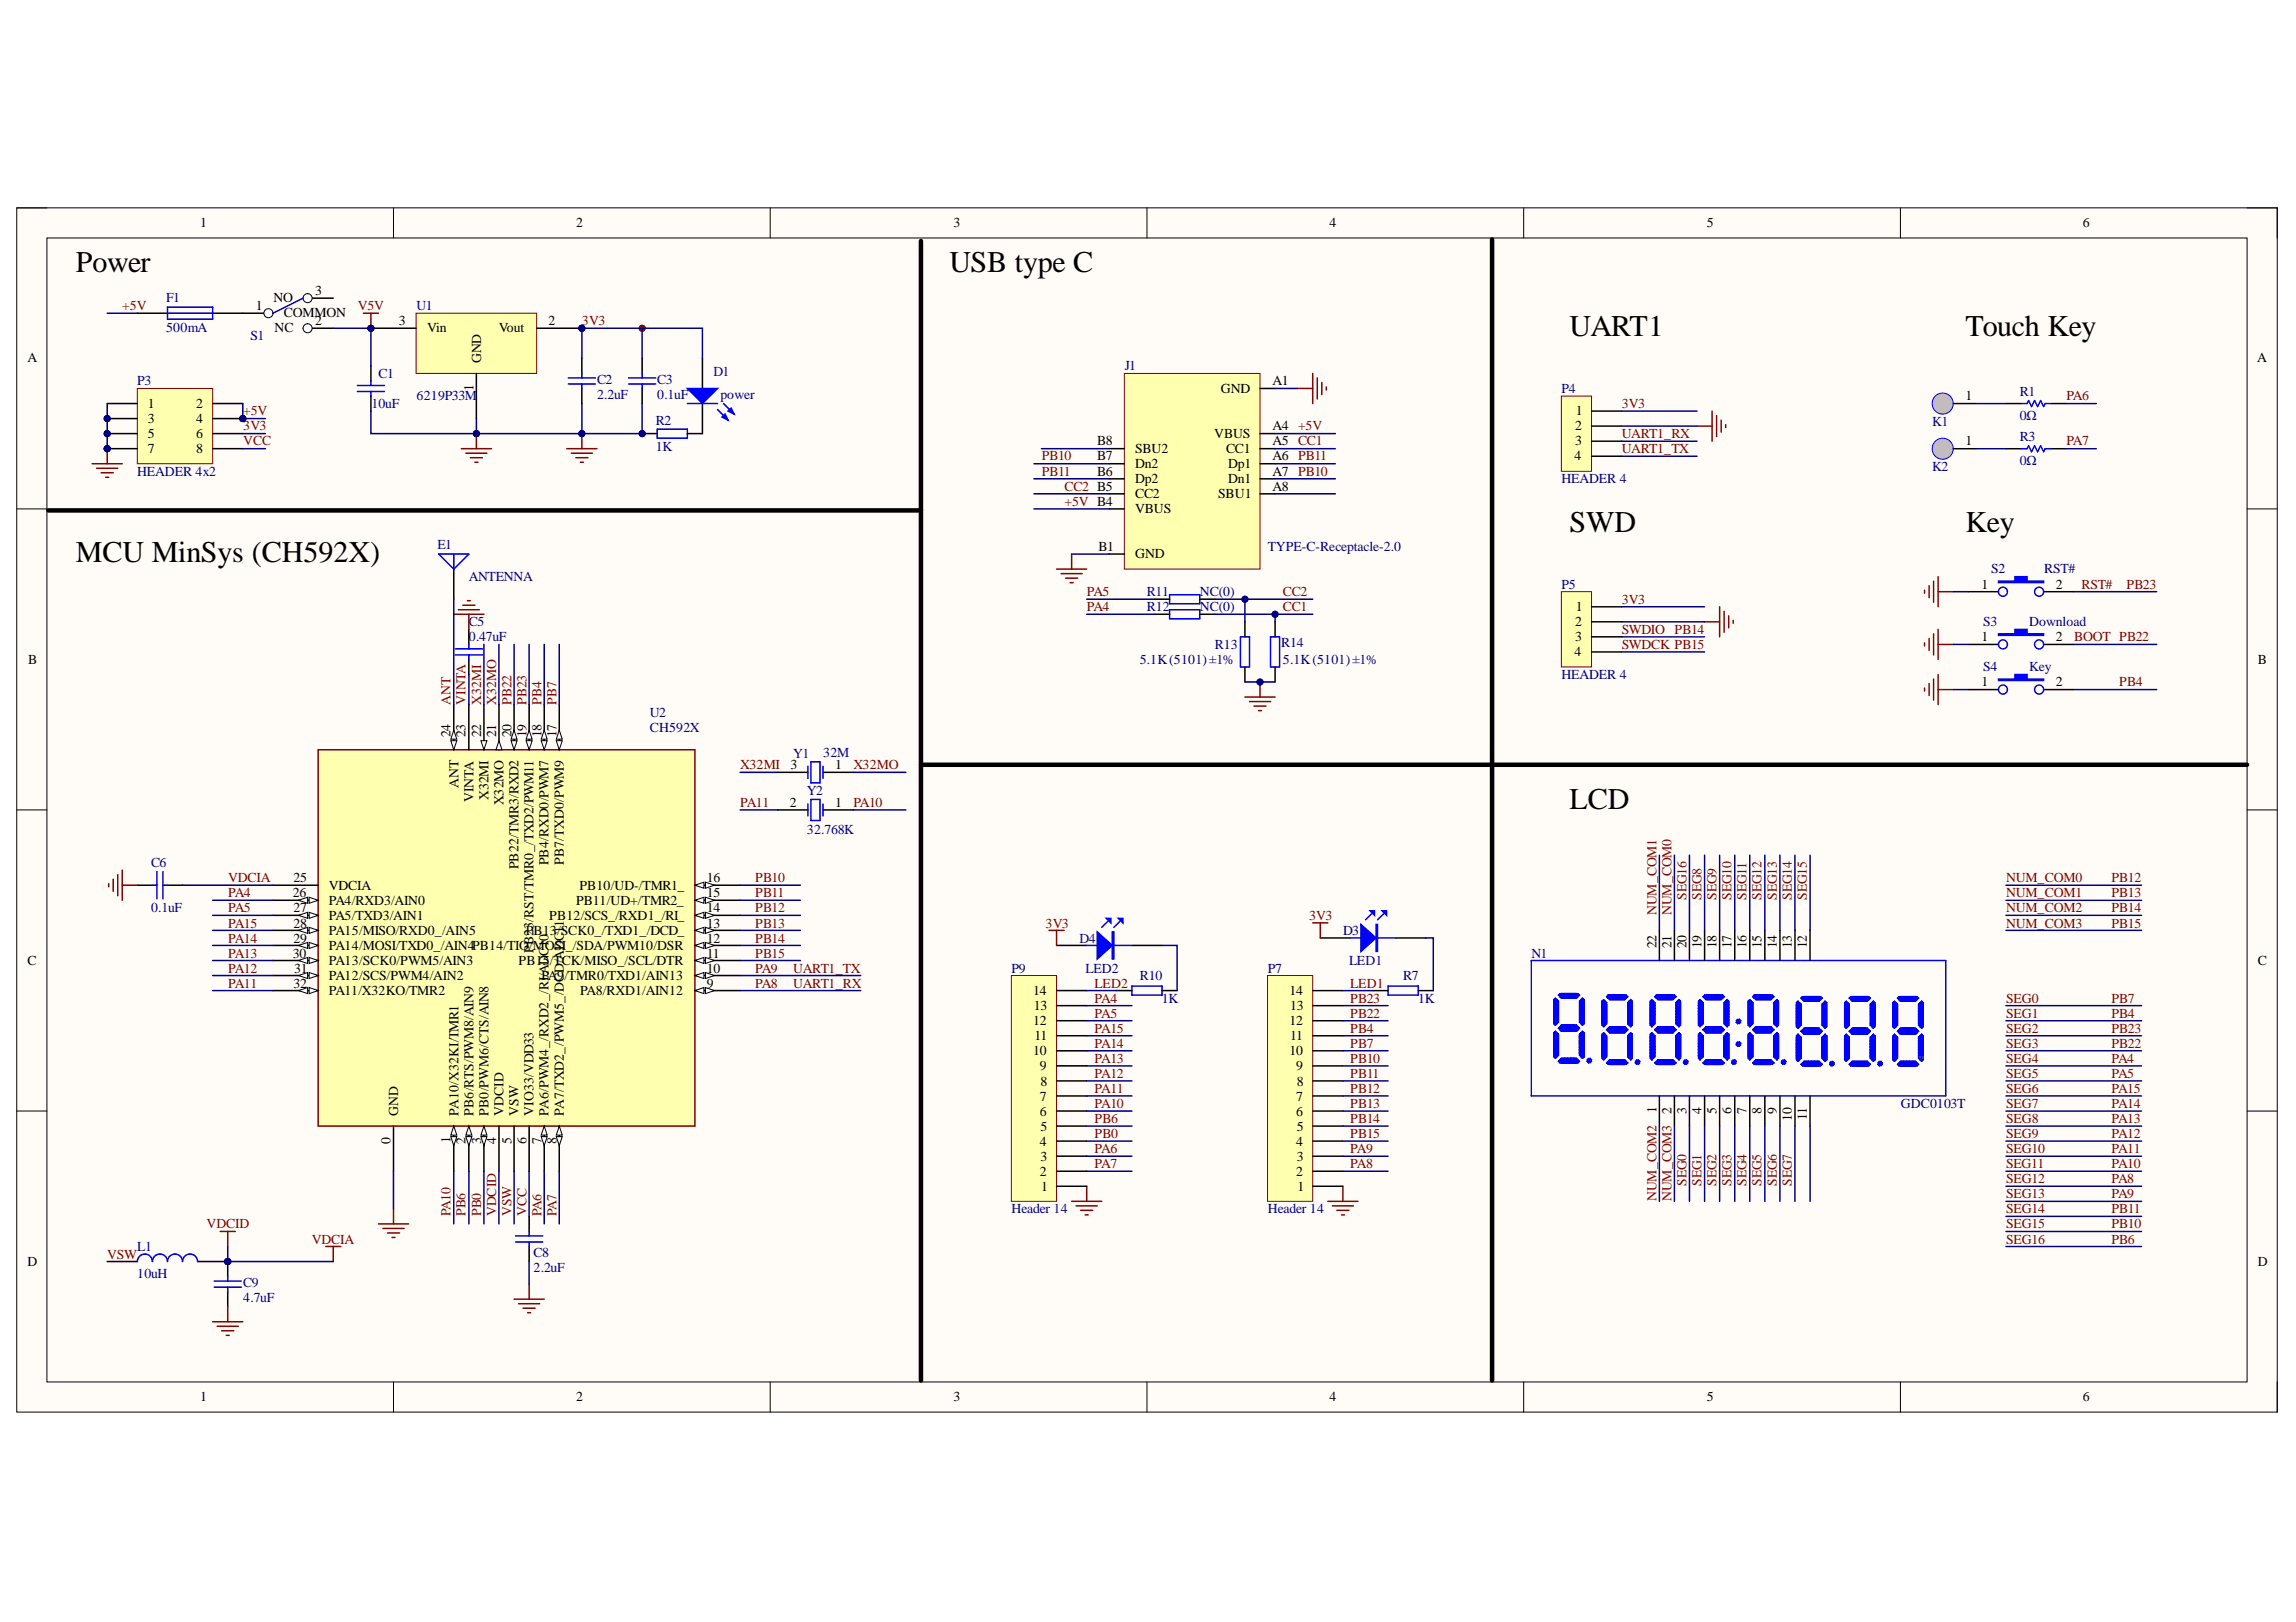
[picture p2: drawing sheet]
<svg xmlns="http://www.w3.org/2000/svg" width="297mm" height="210mm" viewBox="0 0 297 210" stroke-linecap="round" stroke-linejoin="round" font-family="sans-serif">
<defs><g id="words">
<g font-size="3.9">
<text x="9.8" y="35.2">Power</text>
<text x="122.8" y="35.2">USB type C</text>
<text x="203" y="43.5">UART1</text>
<text x="254.3" y="43.5">Touch Key</text>
<text x="203" y="68.9">SWD</text>
<text x="254.3" y="68.9">Key</text>
<text x="9.8" y="72.8">MCU MinSys (CH592X)</text>
<text x="203" y="104.7">LCD</text>
</g>
<g font-size="1.8">
<text x="25.9" y="29.4">1</text>
<text x="74.5" y="29.4">2</text>
<text x="123.3" y="29.4">3</text>
<text x="172" y="29.4">4</text>
<text x="220.8" y="29.4">5</text>
<text x="269.4" y="29.4">6</text>
<text x="33.1" y="40.1">1</text>
<text x="35.4" y="39.1">NO</text>
<text x="36.7" y="41.1">COMMON</text>
<text x="40.8" y="38.2">3</text>
<text x="3.6" y="46.9">A</text>
<text x="35.5" y="43">NC</text>
<text x="40.8" y="42.1">2</text>
<text x="51.6" y="42.1">3</text>
<text x="55.2" y="43">Vin</text>
<text x="62.3" y="47" transform="rotate(-90 62.3 47)">GND</text>
<text x="64.5" y="43">Vout</text>
<text x="71" y="42.1">2</text>
<text x="292" y="46.9">A</text>
<text x="19.1" y="52.8">1</text>
<text x="25.4" y="52.8">2</text>
<text x="61.2" y="50.5" transform="rotate(-90 61.2 50.5)">1</text>
<text x="157.9" y="50.8">GND</text>
<text x="164.6" y="49.9">A1</text>
<text x="203.9" y="53.8">1</text>
<text x="254.3" y="51.8">1</text>
<text x="19.1" y="54.8">3</text>
<text x="19.1" y="56.7">5</text>
<text x="19.1" y="58.7">7</text>
<text x="25.4" y="54.8">4</text>
<text x="25.4" y="56.7">6</text>
<text x="25.4" y="58.7">8</text>
<text x="142" y="59.6">B7</text>
<text x="142" y="57.6">B8</text>
<text x="146.9" y="58.7">SBU2</text>
<text x="157.1" y="56.7">VBUS</text>
<text x="158.6" y="58.7">CC1</text>
<text x="164.6" y="55.7">A4 +5V</text>
<text x="164.6" y="57.6">A5 CC1</text>
<text x="164.6" y="59.6">A6 PB11</text>
<text x="203.7" y="59.6">4</text>
<text x="203.8" y="55.7">2</text>
<text x="203.8" y="57.6">3</text>
<text x="254.3" y="57.6">1</text>
<text x="142" y="61.5">B6</text>
<text x="146.9" y="64.5">CC2</text>
<text x="146.9" y="62.5">Dp2</text>
<text x="146.9" y="60.6">Dn2</text>
<text x="157.6" y="64.5">SBU1</text>
<text x="158.9" y="60.6">Dp1</text>
<text x="158.9" y="62.5">Dn1</text>
<text x="164.6" y="61.5">A7 PB10</text>
<text x="164.6" y="63.5">A8</text>
<text x="142.1" y="71.3">B1</text>
<text x="146.9" y="66.4">VBUS</text>
<text x="146.9" y="72.3">GND</text>
<text x="256.3" y="76.2">1</text>
<text x="266" y="76.2">2</text>
<text x="203.8" y="81.1">2</text>
<text x="203.8" y="83">3</text>
<text x="203.9" y="79.1">1</text>
<text x="256.3" y="83">1</text>
<text x="266" y="83">2</text>
<text x="3.6" y="85.9">B</text>
<text x="203.7" y="84.9">4</text>
<text x="256.3" y="88.8">1</text>
<text x="266" y="88.8">2</text>
<text x="292.1" y="85.9">B</text>
<text x="58.3" y="95.4" transform="rotate(-90 58.3 95.4)">24</text>
<text x="60.2" y="95.4" transform="rotate(-90 60.2 95.4)">23</text>
<text x="62.3" y="95.4" transform="rotate(-90 62.3 95.4)">22</text>
<text x="64.2" y="95.4" transform="rotate(-90 64.2 95.4)">21</text>
<text x="66.2" y="95.4" transform="rotate(-90 66.2 95.4)">20</text>
<text x="68.1" y="95.4" transform="rotate(-90 68.1 95.4)">19</text>
<text x="70" y="95.4" transform="rotate(-90 70 95.4)">18</text>
<text x="72" y="95.4" transform="rotate(-90 72 95.4)">17</text>
<text x="59.3" y="101.9" transform="rotate(-90 59.3 101.9)">ANT</text>
<text x="102.3" y="99.6">3</text>
<text x="108" y="99.6">1</text>
<text x="61.2" y="103.8" transform="rotate(-90 61.2 103.8)">VINTA</text>
<text x="63.2" y="103.5" transform="rotate(-90 63.2 103.5)">X32MI</text>
<text x="65.1" y="104.2" transform="rotate(-90 65.1 104.2)">X32MO</text>
<text x="102.2" y="104.4">2</text>
<text x="108" y="104.4">1</text>
<text x="67.1" y="112.5" transform="rotate(-90 67.1 112.5)">PB22/TMR3/RXD2</text>
<text x="71" y="112" transform="rotate(-90 71 112)">PB4/RXD0/PWM7</text>
<text x="72.9" y="111.9" transform="rotate(-90 72.9 111.9)">PB7/TXD0/PWM9</text>
<text x="37.9" y="116.1">26</text>
<text x="38" y="118.1">27</text>
<text x="38" y="114.1">25</text>
<text x="42.6" y="119">PA5/TXD3/AIN1</text>
<text x="42.6" y="117.1">PA4/RXD3/AIN0</text>
<text x="42.6" y="115.1">VDCIA</text>
<text x="71.1" y="119">PB12/SCS_/RXD1_/RI_</text>
<text x="74.5" y="117.1">PB11/UD+/TMR2_</text>
<text x="75" y="115.1">PB10/UD-/TMR1_</text>
<text x="91.5" y="118.1">14</text>
<text x="91.5" y="116.1">15</text>
<text x="91.5" y="114.1">16</text>
<text x="3.6" y="124.8">C</text>
<text x="37.9" y="123.9">30</text>
<text x="38" y="122">29</text>
<text x="38" y="120">28</text>
<text x="38.1" y="125.9">31</text>
<text x="42.6" y="122.9">PA14/MOSI/TXD0_/AIN4PB14/TIO/MOSI_/SDA/PWM10/DSR</text>
<text x="42.6" y="124.8">PA13/SCK0/PWM5/AIN3</text>
<text x="42.6" y="121">PA15/MISO/RXD0_/AIN5</text>
<text x="67.1" y="124.8">PB15/TCK/MISO_/SCL/DTR</text>
<text x="68" y="121">PB13/SCK0_/TXD1_/DCD_</text>
<text x="69" y="123.3" transform="rotate(-90 69 123.3)">PB23/RST/TMR0_/TXD2/PWM11</text>
<text x="91.5" y="125.9">10</text>
<text x="91.5" y="123.9">11</text>
<text x="91.5" y="122">12</text>
<text x="91.5" y="120">13</text>
<text x="214.3" y="122.7" transform="rotate(-90 214.3 122.7)">22</text>
<text x="216.2" y="122.7" transform="rotate(-90 216.2 122.7)">21</text>
<text x="218.2" y="122.7" transform="rotate(-90 218.2 122.7)">20</text>
<text x="220.1" y="122.7" transform="rotate(-90 220.1 122.7)">19</text>
<text x="222.1" y="122.7" transform="rotate(-90 222.1 122.7)">18</text>
<text x="224" y="122.7" transform="rotate(-90 224 122.7)">17</text>
<text x="226" y="122.7" transform="rotate(-90 226 122.7)">16</text>
<text x="227.9" y="122.7" transform="rotate(-90 227.9 122.7)">15</text>
<text x="229.9" y="122.7" transform="rotate(-90 229.9 122.7)">14</text>
<text x="231.8" y="122.7" transform="rotate(-90 231.8 122.7)">13</text>
<text x="233.7" y="122.7" transform="rotate(-90 233.7 122.7)">12</text>
<text x="292.1" y="124.8">C</text>
<text x="38" y="127.8">32</text>
<text x="42.6" y="128.7">PA11/X32KO/TMR2</text>
<text x="42.6" y="126.8">PA12/SCS/PWM4/AIN2</text>
<text x="70" y="126.8">PA9/TMR0/TXD1/AIN13</text>
<text x="75" y="128.7">PA8/RXD1/AIN12</text>
<text x="91.5" y="127.8">9</text>
<text x="133.7" y="128.7">14</text>
<text x="133.7" y="130.7">13</text>
<text x="166.8" y="128.7">14</text>
<text x="166.9" y="130.7">13</text>
<text x="133.7" y="136.5">10</text>
<text x="133.7" y="132.6">12</text>
<text x="133.8" y="134.6">11</text>
<text x="166.8" y="136.5">10</text>
<text x="166.8" y="132.6">12</text>
<text x="166.9" y="134.6">11</text>
<text x="134.5" y="142.4">7</text>
<text x="134.5" y="138.5">9</text>
<text x="134.6" y="140.5">8</text>
<text x="167.7" y="142.4">7</text>
<text x="167.7" y="138.5">9</text>
<text x="167.8" y="140.5">8</text>
<text x="50.5" y="148.1" transform="rotate(-90 50.5 148.1)">0</text>
<text x="51.5" y="144.4" transform="rotate(-90 51.5 144.4)">GND</text>
<text x="58.3" y="147.9" transform="rotate(-90 58.3 147.9)">1</text>
<text x="59.3" y="144.4" transform="rotate(-90 59.3 144.4)">PA10/X32KI/TMR1</text>
<text x="60.2" y="148.1" transform="rotate(-90 60.2 148.1)">2</text>
<text x="61.2" y="144.4" transform="rotate(-90 61.2 144.4)">PB6/RTS/PWM8/AIN9</text>
<text x="62.3" y="148" transform="rotate(-90 62.3 148)">3</text>
<text x="63.2" y="144.4" transform="rotate(-90 63.2 144.4)">PB0/PWM6/CTS/AIN8</text>
<text x="64.2" y="148.1" transform="rotate(-90 64.2 148.1)">4</text>
<text x="65.1" y="144.4" transform="rotate(-90 65.1 144.4)">VDCID</text>
<text x="66.2" y="148" transform="rotate(-90 66.2 148)">5</text>
<text x="67.1" y="144.4" transform="rotate(-90 67.1 144.4)">VSW</text>
<text x="68.1" y="148.1" transform="rotate(-90 68.1 148.1)">6</text>
<text x="69" y="144.4" transform="rotate(-90 69 144.4)">VIO33/VDD33</text>
<text x="70" y="148.1" transform="rotate(-90 70 148.1)">7</text>
<text x="71" y="144.4" transform="rotate(-90 71 144.4)">PA6/PWM4_/RXD2_/RI/ADC10</text>
<text x="72" y="148.1" transform="rotate(-90 72 148.1)">8</text>
<text x="72.9" y="144.4" transform="rotate(-90 72.9 144.4)">PA7/TXD2_/PWM5_/DCD/ADC11</text>
<text x="134.5" y="148.3">4</text>
<text x="134.5" y="144.4">6</text>
<text x="134.6" y="146.3">5</text>
<text x="167.7" y="148.3">4</text>
<text x="167.7" y="144.4">6</text>
<text x="167.8" y="146.3">5</text>
<text x="214.3" y="144" transform="rotate(-90 214.3 144)">1</text>
<text x="216.2" y="144.2" transform="rotate(-90 216.2 144.2)">2</text>
<text x="218.2" y="144.1" transform="rotate(-90 218.2 144.1)">3</text>
<text x="220.1" y="144.2" transform="rotate(-90 220.1 144.2)">4</text>
<text x="222.1" y="144.1" transform="rotate(-90 222.1 144.1)">5</text>
<text x="224" y="144.2" transform="rotate(-90 224 144.2)">6</text>
<text x="226" y="144.2" transform="rotate(-90 226 144.2)">7</text>
<text x="227.9" y="144.1" transform="rotate(-90 227.9 144.1)">8</text>
<text x="229.9" y="144.2" transform="rotate(-90 229.9 144.2)">9</text>
<text x="231.8" y="145" transform="rotate(-90 231.8 145)">10</text>
<text x="233.7" y="145" transform="rotate(-90 233.7 145)">11</text>
<text x="134.5" y="152.2">2</text>
<text x="134.6" y="150.2">3</text>
<text x="134.7" y="154.1">1</text>
<text x="167.7" y="152.2">2</text>
<text x="167.8" y="150.2">3</text>
<text x="167.8" y="154.1">1</text>
<text x="3.6" y="163.8">D</text>
<text x="292.1" y="163.8">D</text>
<text x="25.9" y="181.3">1</text>
<text x="74.5" y="181.3">2</text>
<text x="123.3" y="181.3">3</text>
<text x="172" y="181.3">4</text>
<text x="220.8" y="181.3">5</text>
<text x="269.4" y="181.3">6</text>
</g>
<g font-size="1.8" fill="#800000">
<text x="15.8" y="40.1">+5V</text>
<text x="46.3" y="40.1">V5V</text>
<text x="75.3" y="42.1">3V3</text>
<text x="31.5" y="53.8">+5V</text>
<text x="209.8" y="52.8">3V3</text>
<text x="267.3" y="51.8">PA6</text>
<text x="31.5" y="57.6">VCC</text>
<text x="31.5" y="55.7">3V3</text>
<text x="134.8" y="59.6">PB10</text>
<text x="209.8" y="56.7">UART1_RX</text>
<text x="209.8" y="58.7">UART1_TX</text>
<text x="267.3" y="57.6">PA7</text>
<text x="134.8" y="61.5">PB11</text>
<text x="137.7" y="63.5">CC2 B5</text>
<text x="137.7" y="65.4">+5V B4</text>
<text x="140.6" y="77.2">PA5</text>
<text x="166" y="77.2">CC2</text>
<text x="269.3" y="76.2">RST#</text>
<text x="275.1" y="76.2">PB23</text>
<text x="140.6" y="79.1">PA4</text>
<text x="166" y="79.1">CC1</text>
<text x="209.8" y="78.1">3V3</text>
<text x="209.8" y="83.9">SWDCK PB15</text>
<text x="209.8" y="82">SWDIO</text>
<text x="216.7" y="82">PB14</text>
<text x="268.3" y="83">BOOT PB22</text>
<text x="274.2" y="88.8">PB4</text>
<text x="58.3" y="91.2" transform="rotate(-90 58.3 91.2)">ANT</text>
<text x="60.2" y="91.2" transform="rotate(-90 60.2 91.2)">VINTA</text>
<text x="62.3" y="91.2" transform="rotate(-90 62.3 91.2)">X32MI</text>
<text x="64.2" y="91.2" transform="rotate(-90 64.2 91.2)">X32MO</text>
<text x="66.2" y="91.2" transform="rotate(-90 66.2 91.2)">PB22</text>
<text x="68.1" y="91.2" transform="rotate(-90 68.1 91.2)">PB23</text>
<text x="70" y="91.2" transform="rotate(-90 70 91.2)">PB4</text>
<text x="72" y="91.2" transform="rotate(-90 72 91.2)">PB7</text>
<text x="95.8" y="99.6">X32MI</text>
<text x="110.4" y="99.6">X32MO</text>
<text x="95.8" y="104.4">PA11</text>
<text x="110.4" y="104.4">PA10</text>
<text x="29.5" y="116.1">PA4</text>
<text x="29.5" y="118.1">PA5</text>
<text x="29.5" y="114.1">VDCIA</text>
<text x="97.7" y="114.1">PB10</text>
<text x="97.7" y="116.1">PB11</text>
<text x="97.7" y="118.1">PB12</text>
<text x="169.4" y="119">3V3</text>
<text x="214.3" y="118.4" transform="rotate(-90 214.3 118.4)">NUM_COM1</text>
<text x="216.2" y="118.4" transform="rotate(-90 216.2 118.4)">NUM_COM0</text>
<text x="218.2" y="116.5" transform="rotate(-90 218.2 116.5)">SEG16</text>
<text x="220.1" y="116.5" transform="rotate(-90 220.1 116.5)">SEG8</text>
<text x="222.1" y="116.5" transform="rotate(-90 222.1 116.5)">SEG9</text>
<text x="224" y="116.5" transform="rotate(-90 224 116.5)">SEG10</text>
<text x="226" y="116.5" transform="rotate(-90 226 116.5)">SEG11</text>
<text x="227.9" y="116.5" transform="rotate(-90 227.9 116.5)">SEG12</text>
<text x="229.9" y="116.5" transform="rotate(-90 229.9 116.5)">SEG13</text>
<text x="231.8" y="116.5" transform="rotate(-90 231.8 116.5)">SEG14</text>
<text x="233.7" y="116.5" transform="rotate(-90 233.7 116.5)">SEG15</text>
<text x="259.5" y="114.1">NUM_COM0</text>
<text x="259.5" y="116.1">NUM_COM1</text>
<text x="259.5" y="118.1">NUM_COM2</text>
<text x="273.2" y="114.1">PB12</text>
<text x="273.2" y="116.1">PB13</text>
<text x="273.2" y="118.1">PB14</text>
<text x="29.5" y="125.9">PA12</text>
<text x="29.5" y="123.9">PA13</text>
<text x="29.5" y="122">PA14</text>
<text x="29.5" y="120">PA15</text>
<text x="97.7" y="125.9">PA9</text>
<text x="97.7" y="120">PB13</text>
<text x="97.7" y="122">PB14</text>
<text x="97.7" y="123.9">PB15</text>
<text x="102.6" y="125.9">UART1_TX</text>
<text x="135.3" y="120">3V3</text>
<text x="259.5" y="120">NUM_COM3</text>
<text x="273.2" y="120">PB15</text>
<text x="29.5" y="127.8">PA11</text>
<text x="97.7" y="127.8">PA8</text>
<text x="102.6" y="127.8">UART1_RX</text>
<text x="141.6" y="131.7">PA5</text>
<text x="141.6" y="129.7">PA4</text>
<text x="141.6" y="127.8">LED2</text>
<text x="174.7" y="131.7">PB22</text>
<text x="174.7" y="129.7">PB23</text>
<text x="174.7" y="127.8">LED1</text>
<text x="259.5" y="129.7">SEG0</text>
<text x="259.5" y="131.7">SEG1</text>
<text x="273.2" y="129.7">PB7</text>
<text x="273.2" y="131.7">PB4</text>
<text x="141.6" y="137.5">PA13</text>
<text x="141.6" y="135.6">PA14</text>
<text x="141.6" y="133.6">PA15</text>
<text x="174.7" y="133.6">PB4</text>
<text x="174.7" y="135.6">PB7</text>
<text x="174.7" y="137.5">PB10</text>
<text x="259.5" y="133.6">SEG2</text>
<text x="259.5" y="135.6">SEG3</text>
<text x="259.5" y="137.5">SEG4</text>
<text x="273.2" y="135.6">PB22</text>
<text x="273.2" y="133.6">PB23</text>
<text x="273.2" y="137.5">PA4</text>
<text x="141.6" y="139.5">PA12</text>
<text x="141.6" y="143.4">PA10</text>
<text x="141.6" y="141.4">PA11</text>
<text x="174.7" y="139.5">PB11</text>
<text x="174.7" y="141.4">PB12</text>
<text x="174.7" y="143.4">PB13</text>
<text x="259.5" y="139.5">SEG5</text>
<text x="259.5" y="141.4">SEG6</text>
<text x="259.5" y="143.4">SEG7</text>
<text x="273.2" y="139.5">PA5</text>
<text x="273.2" y="141.4">PA15</text>
<text x="273.2" y="143.4">PA14</text>
<text x="141.6" y="149.2">PA6</text>
<text x="141.6" y="147.2">PB0</text>
<text x="141.6" y="145.3">PB6</text>
<text x="174.7" y="149.2">PA9</text>
<text x="174.7" y="145.3">PB14</text>
<text x="174.7" y="147.2">PB15</text>
<text x="259.5" y="145.3">SEG8</text>
<text x="259.5" y="147.2">SEG9</text>
<text x="259.5" y="149.2">SEG10</text>
<text x="273.2" y="145.3">PA13</text>
<text x="273.2" y="147.2">PA12</text>
<text x="273.2" y="149.2">PA11</text>
<text x="141.6" y="151.1">PA7</text>
<text x="174.7" y="151.1">PA8</text>
<text x="214.3" y="155.4" transform="rotate(-90 214.3 155.4)">NUM_COM2</text>
<text x="216.2" y="155.4" transform="rotate(-90 216.2 155.4)">NUM_COM3</text>
<text x="218.2" y="153.5" transform="rotate(-90 218.2 153.5)">SEG0</text>
<text x="220.1" y="153.5" transform="rotate(-90 220.1 153.5)">SEG1</text>
<text x="222.1" y="153.5" transform="rotate(-90 222.1 153.5)">SEG2</text>
<text x="224" y="153.5" transform="rotate(-90 224 153.5)">SEG3</text>
<text x="226" y="153.5" transform="rotate(-90 226 153.5)">SEG4</text>
<text x="227.9" y="153.5" transform="rotate(-90 227.9 153.5)">SEG5</text>
<text x="229.9" y="153.5" transform="rotate(-90 229.9 153.5)">SEG6</text>
<text x="231.8" y="153.5" transform="rotate(-90 231.8 153.5)">SEG7</text>
<text x="259.5" y="151.1">SEG11</text>
<text x="259.5" y="153.1">SEG12</text>
<text x="259.5" y="155">SEG13</text>
<text x="273.2" y="153.1">PA8</text>
<text x="273.2" y="155">PA9</text>
<text x="273.2" y="151.1">PA10</text>
<text x="26.7" y="158.9">VDCID</text>
<text x="40.4" y="160.9">VDCIA</text>
<text x="58.3" y="157.4" transform="rotate(-90 58.3 157.4)">PA10</text>
<text x="60.2" y="157.4" transform="rotate(-90 60.2 157.4)">PB6</text>
<text x="62.3" y="157.4" transform="rotate(-90 62.3 157.4)">PB0</text>
<text x="64.2" y="157.4" transform="rotate(-90 64.2 157.4)">VDCID</text>
<text x="66.2" y="157.4" transform="rotate(-90 66.2 157.4)">VSW</text>
<text x="68.1" y="157.4" transform="rotate(-90 68.1 157.4)">VCC</text>
<text x="70" y="157.4" transform="rotate(-90 70 157.4)">PA6</text>
<text x="72" y="157.4" transform="rotate(-90 72 157.4)">PA7</text>
<text x="259.5" y="157">SEG14</text>
<text x="259.5" y="158.9">SEG15</text>
<text x="259.5" y="160.9">SEG16</text>
<text x="273.2" y="158.9">PB10</text>
<text x="273.2" y="157">PB11</text>
<text x="273.2" y="160.9">PB6</text>
<text x="13.9" y="162.9">VSW</text>
</g>
<g font-size="1.8" fill="#000080">
<text x="21.5" y="39.1">F1</text>
<text x="53.9" y="40.1">U1</text>
<text x="21.5" y="43">500mA</text>
<text x="32.4" y="44">S1</text>
<text x="145.5" y="47.9">J1</text>
<text x="17.8" y="49.9">P3</text>
<text x="48.1" y="52.8">10uF</text>
<text x="49" y="48.9">C1</text>
<text x="53.9" y="51.8">6219P33M</text>
<text x="77.2" y="49.7">C2</text>
<text x="77.2" y="51.6">2.2uF</text>
<text x="85" y="49.7">C3</text>
<text x="85" y="51.6">0.1uF</text>
<text x="92.3" y="48.7">D1</text>
<text x="93.2" y="51.6">power</text>
<text x="202" y="50.8">P4</text>
<text x="261.3" y="51.2">R1</text>
<text x="84.9" y="54.9">R2</text>
<text x="84.9" y="58.4">1K</text>
<text x="250" y="55.1">K1</text>
<text x="261.3" y="54.3">0Ω</text>
<text x="261.3" y="57.1">R3</text>
<text x="17.8" y="61.5">HEADER 4x2</text>
<text x="202" y="62.5">HEADER 4</text>
<text x="250" y="60.9">K2</text>
<text x="261.3" y="60.2">0Ω</text>
<text x="56.6" y="71.1">E1</text>
<text x="164" y="71.3">TYPE-C-Receptacle-2.0</text>
<text x="60.7" y="75.2">ANTENNA</text>
<text x="148.4" y="77.2">R11</text>
<text x="155.2" y="77.2">NC(0)</text>
<text x="202" y="76.2">P5</text>
<text x="257.6" y="74.2">S2</text>
<text x="264.5" y="74.2">RST#</text>
<text x="60.7" y="81.1">C5</text>
<text x="60.7" y="83">0.47uF</text>
<text x="148.4" y="79.1">R12</text>
<text x="155.2" y="79.1">NC(0)</text>
<text x="157.2" y="83.9">R13</text>
<text x="165.7" y="83.8">R14</text>
<text x="256.6" y="81.1">S3</text>
<text x="262.5" y="81.1">Download</text>
<text x="147.5" y="85.9">5.1K(5101)±1%</text>
<text x="166" y="85.9">5.1K(5101)±1%</text>
<text x="202" y="87.8">HEADER 4</text>
<text x="256.6" y="86.9">S4</text>
<text x="262.5" y="86.9">Key</text>
<text x="84.1" y="92.7">U2</text>
<text x="84.1" y="94.7">CH592X</text>
<text x="102.6" y="98.1">Y1</text>
<text x="106.5" y="98">32M</text>
<text x="104.4" y="102.9">Y2</text>
<text x="104.4" y="107.9">32.768K</text>
<text x="19.5" y="112.2">C6</text>
<text x="19.5" y="118.1">0.1uF</text>
<text x="130.9" y="125.9">P9</text>
<text x="139.7" y="122">D4</text>
<text x="140.4" y="125.9">LED2</text>
<text x="164" y="125.9">P7</text>
<text x="173.8" y="121">D3</text>
<text x="174.5" y="124.8">LED1</text>
<text x="198.1" y="123.9">N1</text>
<text x="147.5" y="126.8">R10</text>
<text x="150.3" y="129.7">1K</text>
<text x="181.5" y="126.8">R7</text>
<text x="183.5" y="129.7">1K</text>
<text x="245.9" y="143.4">GDC0103T</text>
<text x="17.8" y="161.9">L1</text>
<text x="130.9" y="157">Header 14</text>
<text x="164" y="157">Header 14</text>
<text x="17.8" y="165.4">10uH</text>
<text x="31.5" y="166.5">C9</text>
<text x="69" y="162.6">C8</text>
<text x="69" y="164.6">2.2uF</text>
<text x="31.5" y="168.5">4.7uF</text>
</g>
</g></defs>
<path d="M2.2 26.9h292.4v155.8h-292.4z" fill-rule="evenodd" fill="#fffcf8"/>
<path d="M2.2 26.9h292.4v155.8h-292.4z" fill="none" stroke="#000" stroke-width=".13"/>
<path d="M6.1 30.8h284.6v148h-284.6z" fill-rule="evenodd" fill="#fffcf8"/>
<g fill="none" stroke="#000" stroke-width=".13">
<path d="M2.2 26.9h3.9M6.1 30.8h284.6v148h-284.6zM50.9 26.9v3.9M99.6 26.9v3.9M148.4 26.9v3.9M197.1 26.9v3.9M245.9 26.9v3.9M290.7 26.9h3.9v3.9M2.2 65.9h3.9M290.7 65.9h3.9M2.2 104.8h3.9M290.7 104.8h3.9"/>
<path d="M2.2 143.8h3.9M290.7 143.8h3.9M50.9 178.8v3.9M99.6 178.8v3.9M148.4 178.8v3.9M197.1 178.8v3.9M245.9 178.8v3.9M294.6 178.8v3.9"/>
</g>
<circle cx="83.1" cy="42.5" r=".39" fill="#000080"/>
<circle cx="83.1" cy="42.5" r=".39" fill="none" stroke="#000080" stroke-width=".13"/>
<path d="M90.9 46.4v3.9M90.9 52.2v3.9" fill="none" stroke="#000" stroke-width=".2"/>
<path d="M88.9 50.3h3.9l-1.9 1.9z" fill="#00f"/>
<path d="M88.9 50.3h3.9l-1.9 1.9zM92.8 53l1.4 1.4M93.6 52.2l1.4 1.4" fill="none" stroke="#00f" stroke-width=".2"/>
<path d="M93.8 53.6l.4 .8-.8-.4z" fill="#00f"/>
<path d="M93.8 53.6l.4 .8-.8-.4z" fill="none" stroke="#00f" stroke-width=".2"/>
<path d="M94.2 53.2l.4-.4 .4 .8z" fill="#00f"/>
<path d="M88.9 52.2h3.9M94.2 53.2l.4-.4 .4 .8z" fill="none" stroke="#00f" stroke-width=".2"/>
<path d="M47 40.5h2M48 40.5v2M136.7 73.6h3.9M137.3 74.2h2.7M137.9 74.8h1.5M138.4 75.4h.4M138.6 71.7v1.9" fill="none" stroke="#800000" stroke-width=".2"/>
<circle cx="48" cy="42.5" r=".39" fill="#000080"/>
<circle cx="48" cy="42.5" r=".39" fill="none" stroke="#000080" stroke-width=".13"/>
<path d="M83.1 46.4v1.9M83.1 50.3v1.9" fill="none" stroke="#000" stroke-width=".2"/>
<path d="M81.3 49.7h3.5M81.3 48.9h3.5M83.1 48.3v.6M83.1 49.7v.6" fill="none" stroke="#00f" stroke-width=".2"/>
<circle cx="83.1" cy="42.5" r=".39" fill="#800000"/>
<circle cx="83.1" cy="42.5" r=".39" fill="none" stroke="#800000" stroke-width=".13"/>
<path d="M31.4 40.5h3.9M48 47.3v2M48 51.2v2" fill="none" stroke="#000" stroke-width=".2"/>
<path d="M46.2 50.7h3.5M46.2 49.9h3.5M48 49.3v.6M48 50.7v.5" fill="none" stroke="#00f" stroke-width=".2"/>
<circle cx="34.7" cy="40.5" r=".59" fill="#f8fcff"/>
<circle cx="34.7" cy="40.5" r=".59" fill="none" stroke="#000" stroke-width=".13"/>
<path d="M39.2 38.6h3.9" fill="none" stroke="#000" stroke-width=".2"/>
<circle cx="39.8" cy="38.6" r=".59" fill="#f8fcff"/>
<circle cx="39.8" cy="38.6" r=".59" fill="none" stroke="#000" stroke-width=".13"/>
<path d="M39.2 42.5h3.9" fill="none" stroke="#000" stroke-width=".2"/>
<circle cx="39.8" cy="42.5" r=".58" fill="#f8fcff"/>
<circle cx="39.8" cy="42.5" r=".58" fill="none" stroke="#000" stroke-width=".13"/>
<path d="M39.2 38.6l-3.9 1.9M58.9 84h3.5M58.9 84.8h3.5M60.7 83.4v.6M60.7 84.8v.5M104.5 99.2v1.5M104.9 98.6h1.2v2.7h-1.2zM106.5 99.2v1.5M19.7 114.6h.6M20.3 112.8v3.5M21.1 114.6h.6M21.1 112.8v3.5" fill="none" stroke="#00f" stroke-width=".2"/>
<g fill="none" stroke="#800000" stroke-width=".2">
<path d="M59.7 58.1h3.9M60.3 58.6h2.7M60.9 59.2h1.5M61.4 59.8h.4M61.6 56.1v2M58.7 79.5h3.9M59.3 78.9h2.7M59.9 78.3h1.5M60.5 77.7h.4M60.7 79.5v1.9M14.1 114.4v.4M14.6 113.8v1.5"/>
<path d="M15.2 113.2v2.7M15.8 112.6v3.9M15.8 114.6h2M49 158.4h3.9M49.5 159h2.8M50.1 159.6h1.6M50.9 156.4v2M50.7 160.1h.4M66.5 168.1h3.9M67.1 168.7h2.7M67.7 169.3h1.5M68.3 169.9h.4"/>
<path d="M68.5 166.2v1.9"/>
</g>
<path d="M60.7 81.4v2M60.7 85.3v2M100.6 99.9h3.9M106.5 99.9h3.9M17.8 114.6h1.9M21.7 114.6h1.9" fill="none" stroke="#000" stroke-width=".2"/>
<path d="M249 76.4v.4M249.6 75.8v1.6M250.2 75.2v2.7M250.7 74.6v3.9M250.7 76.6h2M249 83.2v.4M249.6 82.6v1.6M250.2 82v2.8M250.7 81.4v3.9M250.7 83.4h2" fill="none" stroke="#800000" stroke-width=".19"/>
<circle cx="61.6" cy="56.1" r=".39" fill="#000080"/>
<circle cx="61.6" cy="56.1" r=".39" fill="none" stroke="#000080" stroke-width=".13"/>
<path d="M73.3 58.1h3.9M73.9 58.6h2.7M74.5 59.2h1.6M75.1 59.8h.4M75.3 56.1v2" fill="none" stroke="#800000" stroke-width=".2"/>
<circle cx="75.3" cy="56.1" r=".39" fill="#000080"/>
<circle cx="75.3" cy="56.1" r=".39" fill="none" stroke="#000080" stroke-width=".13"/>
<path d="M75.3 46.4v1.9M75.3 50.3v1.9M100.6 104.8h3.9M106.5 104.8h3.9M68.5 157.4v2M68.5 161.3v2" fill="none" stroke="#000" stroke-width=".2"/>
<path d="M73.5 49.7h3.5M73.5 48.9h3.5M75.3 48.3v.6M75.3 49.7v.6M104.5 104v1.6M104.9 103.5h1.2v2.7h-1.2zM106.5 104v1.6M66.7 159.9h3.5M68.5 159.4v.5M66.7 160.7h3.5M68.5 160.7v.6" fill="none" stroke="#00f" stroke-width=".2"/>
<circle cx="29.5" cy="163.3" r=".39" fill="#000080"/>
<circle cx="29.5" cy="163.3" r=".39" fill="none" stroke="#000080" stroke-width=".13"/>
<path d="M13.9 163.3h3.9M25.6 163.3h3.9" fill="none" stroke="#000" stroke-width=".2"/>
<circle cx="29.5" cy="163.3" r=".39" fill="#000080"/>
<circle cx="29.5" cy="163.3" r=".39" fill="none" stroke="#000080" stroke-width=".13"/>
<path d="M17.8 163.3a.98 .98 0 0 1 .9-1 .98 .98 0 0 1 1 1 .98 .98 0 0 1 1-1 .98 .98 0 0 1 1 1 .97 .97 0 0 1 .9-1 .97 .97 0 0 1 1 1 .98 .98 0 0 1 1-1 .98 .98 0 0 1 1 1" fill="none" stroke="#00f" stroke-width=".2"/>
<circle cx="29.5" cy="163.3" r=".39" fill="#000080"/>
<circle cx="29.5" cy="163.3" r=".39" fill="none" stroke="#000080" stroke-width=".13"/>
<path d="M29.5 163.3v1.9M29.5 167.2v1.9" fill="none" stroke="#000" stroke-width=".2"/>
<circle cx="29.5" cy="163.3" r=".39" fill="#000080"/>
<circle cx="29.5" cy="163.3" r=".39" fill="none" stroke="#000080" stroke-width=".13"/>
<path d="M27.7 165.8h3.5M27.7 166.6h3.5M29.5 165.2v.6M29.5 166.6v.6" fill="none" stroke="#00f" stroke-width=".2"/>
<g fill="none" stroke="#800000" stroke-width=".2">
<path d="M13.9 58.1v1.9M167.9 50.3h1.9M169.8 48.3v3.9M170.4 48.9v2.7M171 49.5v1.6M171.6 50.1v.4M11.9 60h3.9M12.5 60.6h2.7M13.1 61.2h1.5M13.7 61.8h.4M138.6 155.5h3.9M139.2 156h2.8"/>
<path d="M139.8 156.6h1.6M140.4 157.2h.4M140.6 153.5v2M27.5 171h3.9M28.1 171.6h2.7M28.7 172.2h1.5M29.5 169.1v1.9M42.1 161.3h2M43.1 161.3v2"/>
</g>
<path d="M171.8 155.5h3.9M172.4 156h2.7M172.9 156.6h1.6M173.5 157.2h.4M173.7 153.5v2M29.3 172.8h.4" fill="none" stroke="#800000" stroke-width=".19"/>
<circle cx="13.9" cy="58.1" r=".39" fill="#000080"/>
<circle cx="13.9" cy="58.1" r=".39" fill="none" stroke="#000080" stroke-width=".13"/>
<circle cx="31.4" cy="54.2" r=".39" fill="#000080"/>
<circle cx="31.4" cy="54.2" r=".39" fill="none" stroke="#000080" stroke-width=".13"/>
<path d="M170.8 121.4h3.9M180.6 121.4h3.9" fill="none" stroke="#000" stroke-width=".19"/>
<path d="M177.4 118.3l-.7 .7M179 118.3l-.8 .7M174.7 121.4h5.9" fill="none" stroke="#00f" stroke-width=".19"/>
<path d="M176.1 119.6l1.9 1.8-1.9 1.7z" fill="#00f"/>
<path d="M176.1 119.6l1.9 1.8-1.9 1.7zM178 119.6h.2v3.5h-.2zM178.1 119.6v3.5" fill="none" stroke="#00f" stroke-width=".19"/>
<path d="M178.8 117.9h.6v.6z" fill="#00f"/>
<path d="M178.8 117.9h.6v.6z" fill="none" stroke="#00f" stroke-width=".19"/>
<path d="M177.2 117.9h.6v.6z" fill="#00f"/>
<path d="M177.2 117.9h.6v.6z" fill="none" stroke="#00f" stroke-width=".19"/>
<path d="M169.8 119.4h2M170.8 119.4v2" fill="none" stroke="#800000" stroke-width=".2"/>
<path d="M136.7 122.3h3.9M146.4 122.3h3.9" fill="none" stroke="#000" stroke-width=".2"/>
<path d="M143.3 119.2l-.8 .8M144.9 119.2l-.8 .8M140.6 122.3h5.8" fill="none" stroke="#00f" stroke-width=".2"/>
<path d="M142 120.6l1.9 1.7-1.9 1.8z" fill="#00f"/>
<path d="M142 120.6l1.9 1.7-1.9 1.8zM143.9 120.6h.2v3.5h-.2zM144 120.6v3.5" fill="none" stroke="#00f" stroke-width=".2"/>
<path d="M144.7 118.8h.6v.6z" fill="#00f"/>
<path d="M144.7 118.8h.6v.6z" fill="none" stroke="#00f" stroke-width=".2"/>
<path d="M143.1 118.8h.6v.6z" fill="#00f"/>
<path d="M143.1 118.8h.6v.6z" fill="none" stroke="#00f" stroke-width=".2"/>
<path d="M135.7 120.4h2M136.7 120.4v1.9" fill="none" stroke="#800000" stroke-width=".2"/>
<path d="M145.5 48.3h17.5v25.3h-17.5z" fill-rule="evenodd" fill="#ffffb0"/>
<path d="M145.5 48.3h17.5v25.3h-17.5z" fill="none" stroke="#800000" stroke-width=".13"/>
<path d="M143.5 58.1h2M163 58.1h2M163 50.3h2M163 56.1h2M143.5 71.7h2M143.5 65.9h2M143.5 63.9h2M143.5 62h2M143.5 60h2M163 63.9h2M163 62h2M163 60h2" fill="none" stroke="#000" stroke-width=".2"/>
<path d="M161.1 90.2h3.9M161.6 90.8h2.8M162.2 91.4h1.6M162.8 92h.4M163 88.3v1.9" fill="none" stroke="#800000" stroke-width=".2"/>
<circle cx="163" cy="88.3" r=".39" fill="#000080"/>
<circle cx="163" cy="88.3" r=".39" fill="none" stroke="#000080" stroke-width=".13"/>
<circle cx="48" cy="42.5" r=".39" fill="#000080"/>
<circle cx="48" cy="42.5" r=".39" fill="none" stroke="#000080" stroke-width=".13"/>
<circle cx="75.3" cy="42.5" r=".39" fill="#000080"/>
<circle cx="75.3" cy="42.5" r=".39" fill="none" stroke="#000080" stroke-width=".13"/>
<path d="M53.8 40.5h15.6v7.8h-15.6z" fill-rule="evenodd" fill="#ffffb0"/>
<path d="M53.8 40.5h15.6v7.8h-15.6z" fill="none" stroke="#800000" stroke-width=".13"/>
<path d="M48 42.5h5.8" fill="none" stroke="#000" stroke-width=".2"/>
<circle cx="48" cy="42.5" r=".39" fill="#000080"/>
<circle cx="48" cy="42.5" r=".39" fill="none" stroke="#000080" stroke-width=".13"/>
<path d="M61.6 48.3v5.9M69.4 42.5h5.9" fill="none" stroke="#000" stroke-width=".2"/>
<circle cx="75.3" cy="42.5" r=".39" fill="#000080"/>
<circle cx="75.3" cy="42.5" r=".39" fill="none" stroke="#000080" stroke-width=".13"/>
<path d="M146.4 127.6h3.9v1.2h-3.9z" fill="none" stroke="#00f" stroke-width=".2"/>
<path d="M144.5 128.2h1.9M150.3 128.2h2" fill="none" stroke="#000" stroke-width=".2"/>
<path d="M179.6 127.6h3.9v1.2h-3.9z" fill="none" stroke="#00f" stroke-width=".19"/>
<path d="M177.6 128.2h2M183.5 128.2h1.9" fill="none" stroke="#000" stroke-width=".19"/>
<circle cx="83.1" cy="56.1" r=".39" fill="#000080"/>
<circle cx="83.1" cy="56.1" r=".39" fill="none" stroke="#000080" stroke-width=".13"/>
<path d="M85 55.5h3.9v1.2h-3.9z" fill="none" stroke="#00f" stroke-width=".2"/>
<path d="M83.1 56.1h1.9M88.9 56.1h2" fill="none" stroke="#000" stroke-width=".2"/>
<circle cx="83.1" cy="56.1" r=".39" fill="#000080"/>
<circle cx="83.1" cy="56.1" r=".39" fill="none" stroke="#000080" stroke-width=".13"/>
<path d="M21.7 39.8h5.8v1.5h-5.8zM21.7 40.5h5.8M151.3 77h3.9v1.1h-3.9zM151.3 78.9h3.9v1.2h-3.9zM160.5 82.4h1.1v3.9h-1.1zM164.4 82.4h1.1v3.9h-1.1z" fill="none" stroke="#00f" stroke-width=".2"/>
<path d="M17.8 40.5h3.9M27.5 40.5h3.9M149.4 77.5h1.9M149.4 79.5h1.9M155.2 77.5h2M155.2 79.5h2M161.1 80.5v1.9M161.1 86.3v2M165 80.5v1.9M165 86.3v2" fill="none" stroke="#000" stroke-width=".2"/>
<path d="M254.6 76.6h3.9M264.4 76.6h3.9" fill="none" stroke="#000" stroke-width=".19"/>
<path d="M258.5 75.2h2.2v-.6h1.5v.6h2.2v.2h-5.9z" fill-rule="evenodd" fill="#00f"/>
<g fill="none" stroke="#00f" stroke-width=".19">
<path d="M258.5 75.2h2.2v-.6h1.5v.6h2.2v.2h-5.9z"/>
<circle cx="259.1" cy="76.6" r=".58"/>
<circle cx="263.8" cy="76.6" r=".59"/>
</g>
<path d="M254.6 83.4h3.9M264.4 83.4h3.9" fill="none" stroke="#000" stroke-width=".19"/>
<path d="M258.5 82h2.2v-.6h1.5v.6h2.2v.2h-5.9z" fill-rule="evenodd" fill="#00f"/>
<g fill="none" stroke="#00f" stroke-width=".19">
<path d="M258.5 82h2.2v-.6h1.5v.6h2.2v.2h-5.9z"/>
<circle cx="259.1" cy="83.4" r=".58"/>
<circle cx="263.8" cy="83.4" r=".59"/>
</g>
<g fill="none" stroke="#800000" stroke-width=".19">
<path d="M219.6 55.1h1.9M221.5 53.2v3.9M222.1 53.8v2.7M222.7 54.4v1.5M223.3 55v.3M222.5 78.5v3.9M223.1 79.1v2.7M223.6 79.7v1.6M220.5 80.5h2M224.2 80.3v.4M249 89v.4M249.6 88.5v1.5"/>
<path d="M250.2 87.9v2.7M250.7 87.3v3.9M250.7 89.2h2"/>
</g>
<path d="M254.6 89.2h3.9M264.4 89.2h3.9" fill="none" stroke="#000" stroke-width=".19"/>
<path d="M258.5 87.9h2.2v-.6h1.5v.6h2.2v.2h-5.9z" fill-rule="evenodd" fill="#00f"/>
<g fill="none" stroke="#00f" stroke-width=".19">
<path d="M258.5 87.9h2.2v-.6h1.5v.6h2.2v.2h-5.9z"/>
<circle cx="259.1" cy="89.2" r=".58"/>
<circle cx="263.8" cy="89.2" r=".59"/>
</g>
<circle cx="75.3" cy="42.5" r=".39" fill="#000080"/>
<circle cx="75.3" cy="42.5" r=".39" fill="none" stroke="#000080" stroke-width=".13"/>
<circle cx="13.9" cy="54.2" r=".39" fill="#000080"/>
<circle cx="13.9" cy="54.2" r=".39" fill="none" stroke="#000080" stroke-width=".13"/>
<circle cx="31.4" cy="54.2" r=".39" fill="#000080"/>
<circle cx="31.4" cy="54.2" r=".39" fill="none" stroke="#000080" stroke-width=".13"/>
<circle cx="13.9" cy="56.1" r=".39" fill="#000080"/>
<circle cx="13.9" cy="56.1" r=".39" fill="none" stroke="#000080" stroke-width=".13"/>
<circle cx="13.9" cy="58.1" r=".39" fill="#000080"/>
<circle cx="13.9" cy="58.1" r=".39" fill="none" stroke="#000080" stroke-width=".13"/>
<path d="M17.8 50.3h9.7v9.7h-9.7z" fill-rule="evenodd" fill="#ffffb0"/>
<path d="M17.8 50.3h9.7v9.7h-9.7z" fill="none" stroke="#800000" stroke-width=".13"/>
<path d="M13.9 52.2h3.9M13.9 54.2h3.9M27.5 52.2h3.9" fill="none" stroke="#000" stroke-width=".2"/>
<circle cx="13.9" cy="54.2" r=".39" fill="#000080"/>
<circle cx="13.9" cy="54.2" r=".39" fill="none" stroke="#000080" stroke-width=".13"/>
<path d="M27.5 54.2h3.9" fill="none" stroke="#000" stroke-width=".2"/>
<circle cx="31.4" cy="54.2" r=".39" fill="#000080"/>
<circle cx="31.4" cy="54.2" r=".39" fill="none" stroke="#000080" stroke-width=".13"/>
<path d="M13.9 56.1h3.9" fill="none" stroke="#000" stroke-width=".2"/>
<circle cx="13.9" cy="56.1" r=".39" fill="#000080"/>
<circle cx="13.9" cy="56.1" r=".39" fill="none" stroke="#000080" stroke-width=".13"/>
<path d="M13.9 58.1h3.9M27.5 56.1h3.9" fill="none" stroke="#000" stroke-width=".2"/>
<circle cx="13.9" cy="58.1" r=".39" fill="#000080"/>
<circle cx="13.9" cy="58.1" r=".39" fill="none" stroke="#000080" stroke-width=".13"/>
<path d="M27.5 58.1h3.9" fill="none" stroke="#000" stroke-width=".2"/>
<path d="M202 51.3h3.9v9.7h-3.9z" fill-rule="evenodd" fill="#ffffb0"/>
<path d="M202 51.3h3.9v9.7h-3.9z" fill="none" stroke="#800000" stroke-width=".13"/>
<path d="M205.9 53.2h3.9M205.9 55.1h3.9M205.9 57.1h3.9M205.9 59h3.9" fill="none" stroke="#000" stroke-width=".19"/>
<path d="M202 76.6h3.9v9.7h-3.9z" fill-rule="evenodd" fill="#ffffb0"/>
<path d="M202 76.6h3.9v9.7h-3.9z" fill="none" stroke="#800000" stroke-width=".13"/>
<path d="M205.9 78.5h3.9M205.9 80.5h3.9M205.9 82.4h3.9M205.9 84.4h3.9" fill="none" stroke="#000" stroke-width=".19"/>
<path d="M130.8 126.2h5.9v29.3h-5.9z" fill-rule="evenodd" fill="#ffffb0"/>
<path d="M130.8 126.2h5.9v29.3h-5.9z" fill="none" stroke="#800000" stroke-width=".13"/>
<g fill="none" stroke="#000" stroke-width=".2">
<path d="M136.7 139.9h3.9M136.7 137.9h3.9M136.7 136h3.9M136.7 134h3.9M136.7 132.1h3.9M136.7 130.1h3.9M136.7 128.2h3.9M136.7 153.5h3.9M136.7 151.6h3.9M136.7 149.6h3.9M136.7 147.7h3.9M136.7 145.7h3.9"/>
<path d="M136.7 143.8h3.9M136.7 141.8h3.9"/>
</g>
<path d="M164 126.2h5.8v29.3h-5.8z" fill-rule="evenodd" fill="#ffffb0"/>
<path d="M164 126.2h5.8v29.3h-5.8z" fill="none" stroke="#800000" stroke-width=".13"/>
<g fill="none" stroke="#000" stroke-width=".19">
<path d="M169.8 139.9h3.9M169.8 137.9h3.9M169.8 136h3.9M169.8 134h3.9M169.8 132.1h3.9M169.8 130.1h3.9M169.8 128.2h3.9M214.7 120.4v3.9M216.6 120.4v3.9M218.6 120.4v3.9M220.5 120.4v3.9M222.5 120.4v3.9"/>
<path d="M224.4 120.4v3.9M226.4 120.4v3.9M228.3 120.4v3.9M230.3 120.4v3.9M232.2 120.4v3.9M234.2 120.4v3.9M169.8 153.5h3.9M169.8 151.6h3.9M169.8 149.6h3.9M169.8 147.7h3.9M169.8 145.7h3.9M169.8 143.8h3.9"/>
<path d="M169.8 141.8h3.9M214.7 141.8v3.9M216.6 141.8v3.9M218.6 141.8v3.9M220.5 141.8v3.9M222.5 141.8v3.9M224.4 141.8v3.9M226.4 141.8v3.9M228.3 141.8v3.9M230.3 141.8v3.9M232.2 141.8v3.9M234.2 141.8v3.9"/>
</g>
<path d="M58.7 73.6v3.9" fill="none" stroke="#000" stroke-width=".2"/>
<path d="M56.8 71.7h3.9l-2 1.9zM58.7 71.7v1.9" fill="none" stroke="#00f" stroke-width=".2"/>
<path d="M28.5 159.4h1.9M29.5 159.4v1.9" fill="none" stroke="#800000" stroke-width=".2"/>
<g fill="none" stroke="#00f" stroke-width=".19">
<path d="M198.1 124.3h53.6v17.5h-53.6zM201 129.4v3.1M201 132.5l.2 .2M201 129.4l.2-.2 .4 .4M201 129.4h.4v3.1h-.4M201 133.8h.6M201 134h.6M201 134.2h.6M201 134.4h.6M201 134.6h.6M201 134.8h.6M201 135h.6"/>
<path d="M201 135.2h.6M201 135.4h.6M201 135.6h.6M201 135.8h.6M201 136h.6M201 136.2h.6M201 136.4h.6M201 136.6h.6M201 129.6h.6M201 129.7h.6M201 130h.6M201 130.1h.6"/>
<path d="M201 130.3h.6M201 130.5h.6M201 130.7h.6M201 130.9h.6M201 131.1h.6M201 131.3h.6M201 131.5h.6M201 131.7h.6M201 131.9h.6M201 132.1h.6M201 132.3h.6M201.2 133.5l-.2 .1v3.2l.2 .2"/>
<path d="M201.2 133.5l.4 .3M201.2 129.4v3.3M201.2 133.5v3.5M201.4 133.6v3.2M201.6 128.8l.4 .4M201.6 132.3l-.4 .4M201.6 129.6v2.7M201.6 133.8v2.8M201.6 133.1l.4 .4M201.6 136.6l-.4 .4M201.6 137.3l.2 .2h2.3l.2-.2M201.6 128.8h2.7"/>
<path d="M201.6 133.1h2.7M201.6 137.3h2.7M201.8 128.6h2.3M201.8 128.6l-.2 .2M201.8 128.6v.4h2.3v-.4M201.8 132.9h2.3v.4h-2.3M201.8 137.2h2.3M202 129.2h2M202 132.7h2M202 133.5h2M202 132.7l-.4 .4M202 137h2"/>
<path d="M202 137l-.4 .3M202 128.6v.6M202 132.7v.8M202 137v.5M202.2 128.6v.6M202.2 132.7v.8M202.2 137v.5M202.4 128.6v.6M202.4 132.7v.8M202.4 137v.5M202.6 128.6v.6M202.6 132.7v.8"/>
<path d="M202.6 137v.5M202.8 128.6v.6M202.8 132.7v.8M202.8 137v.5M203 128.6v.6M203 132.7v.8M203 137v.5M203.2 128.6v.6M203.2 132.7v.8M203.2 137v.5M203.4 128.6v.6M203.4 132.7v.8"/>
<path d="M203.4 137v.5M203.6 128.6v.6M203.6 132.7v.8M203.6 137v.5M203.8 128.6v.6M203.8 132.7v.8M203.8 137v.5M204 132.7l.3 .4M204 137l.3 .3M204 128.6v.6M204 132.7v.8M204 137v.5"/>
<path d="M204.1 128.6l.2 .2M204.3 128.8l-.3 .4M204.3 129.6v2.7M204.3 133.8v2.8M204.3 132.3l.4 .4M204.3 133.1l-.3 .4M204.3 136.6l.4 .4M204.3 133.8h.6M204.3 134h.6M204.3 134.2h.6M204.3 134.4h.6M204.3 134.6h.6"/>
<path d="M204.3 134.8h.6M204.3 135h.6M204.3 135.2h.6M204.3 135.4h.6M204.3 135.6h.6M204.3 135.8h.6M204.3 136h.6M204.3 136.2h.6M204.3 136.4h.6M204.3 136.6h.6M204.3 129.6h.6M204.3 129.7h.6"/>
<path d="M204.3 130h.6M204.3 130.1h.6M204.3 130.3h.6M204.3 130.5h.6M204.3 130.7h.6M204.3 130.9h.6M204.3 131.1h.6M204.3 131.3h.6M204.3 131.5h.6M204.3 131.7h.6M204.3 131.9h.6M204.3 132.1h.6"/>
<path d="M204.3 132.3h.6M204.7 129.2l.2 .2M204.7 129.2l-.4 .4M204.7 133.5l.2 .1M204.7 133.5l-.4 .3M204.7 129.2v3.5M204.7 133.5v3.5M204.9 132.5l-.2 .2M204.9 129.4v3.1M204.9 133.6v3.2M204.9 136.8l-.2 .2M204.9 129.4h-.4v3.1h.4"/>
<path d="M204.9 133.6h-.4v3.2h.4M205.3 137.3l.4-.3 .2 .2-.4 .3zM205.5 137l-.2 .2M205.5 137.2h.2v.1h-.2zM205.9 137.3l-.2 .2M207.3 129.6h.4v3.1h-.4M207.3 134h.5M207.3 134.2h.5M207.3 134.4h.5M207.3 134.6h.5M207.3 134.8h.5M207.3 135h.5"/>
<path d="M207.3 135.2h.5M207.3 135.4h.5M207.3 135.6h.5M207.3 135.8h.5M207.3 136h.5M207.3 136.2h.5M207.3 136.4h.5M207.3 136.6h.5M207.3 136.8h.5M207.3 129.7h.5M207.3 130h.5M207.3 130.1h.5"/>
<path d="M207.3 130.3h.5M207.3 130.5h.5M207.3 130.7h.5M207.3 130.9h.5M207.3 131.1h.5M207.3 131.3h.5M207.3 131.5h.5M207.3 131.7h.5M207.3 131.9h.5M207.3 132.1h.5M207.3 132.3h.5M207.3 132.5h.5"/>
<path d="M207.3 129.6l.2-.2 .3 .3M207.3 129.6v3.1M207.3 132.7l.2 .2M207.5 133.6l-.2 .2v3.2l.2 .2M207.5 133.6l.3 .4M207.5 129.6v3.3M207.5 133.6v3.6M207.7 133.8v3.2M207.8 137.5h2.8M207.8 129h2.8M207.8 133.3h2.8M207.8 129l.4 .4"/>
<path d="M207.8 132.5l-.3 .4M207.8 129.7v2.8M207.8 134v2.8M207.8 133.3l.4 .3M207.8 136.8l-.3 .4M207.8 137.5l.2 .2h2.4l.2-.2M208 128.8v.4h2.4v-.4M208 133.1h2.4v.4h-2.4M208 128.8h2.4M208 137.3h2.4M208 128.8l-.2 .2M208.2 132.9h2"/>
<path d="M208.2 137.2h2M208.2 133.6h2M208.2 129.4h2M208.2 132.9l-.4 .4M208.2 137.2l-.4 .3M208.2 128.8v.6M208.2 132.9v.7M208.2 137.2v.5M208.4 128.8v.6M208.4 132.9v.7M208.4 137.2v.5M208.6 128.8v.6"/>
<path d="M208.6 132.9v.7M208.6 137.2v.5M208.8 128.8v.6M208.8 132.9v.7M208.8 137.2v.5M209 128.8v.6M209 132.9v.7M209 137.2v.5M209.2 128.8v.6M209.2 132.9v.7M209.2 137.2v.5M209.4 128.8v.6"/>
<path d="M209.4 132.9v.7M209.4 137.2v.5M209.6 128.8v.6M209.6 132.9v.7M209.6 137.2v.5M209.8 128.8v.6M209.8 132.9v.7M209.8 137.2v.5M210 128.8v.6M210 132.9v.7M210 137.2v.5M210.2 132.9l.4 .4"/>
<path d="M210.2 137.2l.4 .3M210.2 128.8v.6M210.2 132.9v.7M210.2 137.2v.5M210.4 128.8l.2 .2M210.6 134h.6M210.6 134.2h.6M210.6 134.4h.6M210.6 134.6h.6M210.6 134.8h.6M210.6 135h.6M210.6 135.2h.6"/>
<path d="M210.6 135.4h.6M210.6 135.6h.6M210.6 135.8h.6M210.6 136h.6M210.6 136.2h.6M210.6 136.4h.6M210.6 136.6h.6M210.6 136.8h.6M210.6 129.7h.6M210.6 130h.6M210.6 130.1h.6M210.6 130.3h.6"/>
<path d="M210.6 130.5h.6M210.6 130.7h.6M210.6 130.9h.6M210.6 131.1h.6M210.6 131.3h.6M210.6 131.5h.6M210.6 131.7h.6M210.6 131.9h.6M210.6 132.1h.6M210.6 132.3h.6M210.6 132.5h.6M210.6 129l-.4 .4"/>
<path d="M210.6 129.7v2.8M210.6 134v2.8M210.6 132.5l.4 .4M210.6 133.3l-.4 .3M210.6 136.8l.4 .4M211 129.4l.2 .2M211 129.4l-.4 .3M211 133.6l.2 .2M211 133.6l-.4 .4M211 129.4v3.5M211 133.6v3.6M211.2 129.6h-.4v3.1h.4"/>
<path d="M211.2 133.8h-.4v3.2h.4M211.2 132.7l-.2 .2M211.2 129.6v3.1M211.2 133.8v3.2M211.2 137l-.2 .2M211.6 137.5l.3-.3 .2 .1-.4 .4zM211.7 137.3h.2v.2h-.2zM211.7 137.2l-.1 .1M212.1 137.5l-.2 .2M213.5 129.6h.4v3.1h-.4M213.5 134h.6M213.5 134.2h.6"/>
<path d="M213.5 134.4h.6M213.5 134.6h.6M213.5 134.8h.6M213.5 135h.6M213.5 135.2h.6M213.5 135.4h.6M213.5 135.6h.6M213.5 135.8h.6M213.5 136h.6M213.5 136.2h.6M213.5 136.4h.6M213.5 136.6h.6"/>
<path d="M213.5 136.8h.6M213.5 129.7h.6M213.5 130h.6M213.5 130.1h.6M213.5 130.3h.6M213.5 130.5h.6M213.5 130.7h.6M213.5 130.9h.6M213.5 131.1h.6M213.5 131.3h.6M213.5 131.5h.6M213.5 131.7h.6"/>
<path d="M213.5 131.9h.6M213.5 132.1h.6M213.5 132.3h.6M213.5 132.5h.6M213.5 129.6l.2-.2 .4 .3M213.5 129.6v3.1M213.5 132.7l.2 .2M213.7 133.6l-.2 .2v3.2l.2 .2M213.7 133.6l.4 .4M213.7 129.6v3.3M213.7 133.6v3.6M213.9 133.8v3.2"/>
<path d="M214.1 137.5h2.7M214.1 129h2.7M214.1 133.3h2.7M214.1 137.5l.2 .2h2.3l.2-.2M214.1 129l.4 .4M214.1 132.5l-.4 .4M214.1 129.7v2.8M214.1 134v2.8M214.1 133.3l.4 .3M214.1 136.8l-.4 .4M214.3 128.8v.4h2.3v-.4M214.3 133.1h2.3v.4h-2.3"/>
<path d="M214.3 128.8h2.3M214.3 137.3h2.3M214.3 128.8l-.2 .2M214.5 132.9h1.9M214.5 137.2h1.9M214.5 133.6h1.9M214.5 129.4h1.9M214.5 132.9l-.4 .4M214.5 137.2l-.4 .3M214.5 128.8v.6M214.5 132.9v.7M214.5 137.2v.5"/>
<path d="M214.7 128.8v.6M214.7 132.9v.7M214.7 137.2v.5M214.9 128.8v.6M214.9 132.9v.7M214.9 137.2v.5M215.1 128.8v.6M215.1 132.9v.7M215.1 137.2v.5M215.3 128.8v.6M215.3 132.9v.7M215.3 137.2v.5"/>
<path d="M215.4 128.8v.6M215.4 132.9v.7M215.4 137.2v.5M215.7 128.8v.6M215.7 132.9v.7M215.7 137.2v.5M215.8 128.8v.6M215.8 132.9v.7M215.8 137.2v.5M216 128.8v.6M216 132.9v.7M216 137.2v.5"/>
<path d="M216.2 128.8v.6M216.2 132.9v.7M216.2 137.2v.5M216.4 132.9l.4 .4M216.4 137.2l.4 .3M216.4 128.8v.6M216.4 132.9v.7M216.4 137.2v.5M216.6 128.8l.2 .2M216.8 134h.6M216.8 134.2h.6M216.8 134.4h.6"/>
<path d="M216.8 134.6h.6M216.8 134.8h.6M216.8 135h.6M216.8 135.2h.6M216.8 135.4h.6M216.8 135.6h.6M216.8 135.8h.6M216.8 136h.6M216.8 136.2h.6M216.8 136.4h.6M216.8 136.6h.6M216.8 136.8h.6"/>
<path d="M216.8 129.7h.6M216.8 130h.6M216.8 130.1h.6M216.8 130.3h.6M216.8 130.5h.6M216.8 130.7h.6M216.8 130.9h.6M216.8 131.1h.6M216.8 131.3h.6M216.8 131.5h.6M216.8 131.7h.6M216.8 131.9h.6"/>
<path d="M216.8 132.1h.6M216.8 132.3h.6M216.8 132.5h.6M216.8 129l-.4 .4M216.8 129.7v2.8M216.8 134v2.8M216.8 132.5l.4 .4M216.8 133.3l-.4 .3M216.8 136.8l.4 .4M217.2 129.4l.2 .2M217.2 129.4l-.4 .3M217.2 133.6l.2 .2"/>
<path d="M217.2 133.6l-.4 .4M217.2 129.4v3.5M217.2 133.6v3.6M217.4 129.6h-.4v3.1h.4M217.4 133.8h-.4v3.2h.4M217.4 132.7l-.2 .2M217.4 129.6v3.1M217.4 133.8v3.2M217.4 137l-.2 .2M217.8 137.5l.4-.3 .2 .1-.4 .4zM218 137.3h.2v.2h-.2zM218 137.2l-.2 .1"/>
<path d="M218.4 137.5l-.2 .2M219.7 129.6h.4v3.1h-.4M219.7 134h.6M219.7 134.2h.6M219.7 134.4h.6M219.7 134.6h.6M219.7 134.8h.6M219.7 135h.6M219.7 135.2h.6M219.7 135.4h.6M219.7 135.6h.6M219.7 135.8h.6"/>
<path d="M219.7 136h.6M219.7 136.2h.6M219.7 136.4h.6M219.7 136.6h.6M219.7 136.8h.6M219.7 129.7h.6M219.7 130h.6M219.7 130.1h.6M219.7 130.3h.6M219.7 130.5h.6M219.7 130.7h.6M219.7 130.9h.6"/>
<path d="M219.7 131.1h.6M219.7 131.3h.6M219.7 131.5h.6M219.7 131.7h.6M219.7 131.9h.6M219.7 132.1h.6M219.7 132.3h.6M219.7 132.5h.6M219.7 129.6v3.1M219.7 132.7l.2 .2M219.7 129.6l.2-.2 .4 .3M219.9 133.6l-.2 .2v3.2l.2 .2"/>
<path d="M219.9 133.6l.4 .4M219.9 129.6v3.3M219.9 133.6v3.6M220.1 133.8v3.2M220.3 137.5h2.8M220.3 129h2.8M220.3 133.3h2.8M220.3 137.5l.2 .2h2.4l.2-.2M220.3 129l.4 .4M220.3 133.3l.4 .3M220.3 132.5l-.4 .4M220.3 129.7v2.8"/>
<path d="M220.3 134v2.8M220.3 136.8l-.4 .4M220.5 128.8v.4h2.4v-.4M220.5 133.1h2.4v.4h-2.4M220.5 128.8h2.4M220.5 137.3h2.4M220.5 128.8l-.2 .2M220.7 132.9h2M220.7 137.2h2M220.7 133.6h2M220.7 129.4h2M220.7 132.9l-.4 .4"/>
<path d="M220.7 137.2l-.4 .3M220.7 128.8v.6M220.7 132.9v.7M220.7 137.2v.5M220.9 128.8v.6M220.9 132.9v.7M220.9 137.2v.5M221.1 128.8v.6M221.1 132.9v.7M221.1 137.2v.5M221.3 128.8v.6M221.3 132.9v.7"/>
<path d="M221.3 137.2v.5M221.5 128.8v.6M221.5 132.9v.7M221.5 137.2v.5M221.7 128.8v.6M221.7 132.9v.7M221.7 137.2v.5M221.9 128.8v.6M221.9 132.9v.7M221.9 137.2v.5M222.1 128.8v.6M222.1 132.9v.7"/>
<path d="M222.1 137.2v.5M222.3 128.8v.6M222.3 132.9v.7M222.3 137.2v.5M222.5 128.8v.6M222.5 132.9v.7M222.5 137.2v.5M222.7 132.9l.4 .4M222.7 137.2l.4 .3M222.7 128.8v.6M222.7 132.9v.7M222.7 137.2v.5"/>
<path d="M222.9 128.8l.2 .2M223.1 134h.5M223.1 134.2h.5M223.1 134.4h.5M223.1 134.6h.5M223.1 134.8h.5M223.1 135h.5M223.1 135.2h.5M223.1 135.4h.5M223.1 135.6h.5M223.1 135.8h.5M223.1 136h.5"/>
<path d="M223.1 136.2h.5M223.1 136.4h.5M223.1 136.6h.5M223.1 136.8h.5M223.1 129.7h.5M223.1 130h.5M223.1 130.1h.5M223.1 130.3h.5M223.1 130.5h.5M223.1 130.7h.5M223.1 130.9h.5M223.1 131.1h.5"/>
<path d="M223.1 131.3h.5M223.1 131.5h.5M223.1 131.7h.5M223.1 131.9h.5M223.1 132.1h.5M223.1 132.3h.5M223.1 132.5h.5M223.1 129l-.4 .4M223.1 129.7v2.8M223.1 134v2.8M223.1 132.5l.3 .4M223.1 133.3l-.4 .3"/>
<path d="M223.1 136.8l.3 .4M223.4 129.4l-.3 .3M223.4 129.4l.2 .2M223.4 133.6l-.3 .4M223.4 133.6l.2 .2M223.4 129.4v3.5M223.4 133.6v3.6M223.6 129.6h-.3v3.1h.3M223.6 133.8h-.3v3.2h.3M223.6 132.7l-.2 .2M223.6 129.6v3.1M223.6 133.8v3.2"/>
<path d="M223.6 137l-.2 .2M224 137.5l.4-.3 .2 .1-.4 .4zM224.2 137.3h.2v.2h-.2zM224.2 137.2l-.2 .1M224.6 137.5l-.2 .2M224.6 132.3l.4-.4 .2 .2-.4 .4zM224.6 135.2l.4-.4 .2 .2-.4 .4zM224.8 135h.2v.2h-.2zM224.8 132.1h.2v.2h-.2zM224.8 131.9l-.2 .2M224.8 134.8l-.2 .2M225.2 132.3l-.2 .2"/>
<path d="M225.2 135.2l-.2 .2M226.2 129.6h.4v3.1h-.4M226.2 134h.6M226.2 134.2h.6M226.2 134.4h.6M226.2 134.6h.6M226.2 134.8h.6M226.2 135h.6M226.2 135.2h.6M226.2 135.4h.6M226.2 135.6h.6M226.2 135.8h.6"/>
<path d="M226.2 136h.6M226.2 136.2h.6M226.2 136.4h.6M226.2 136.6h.6M226.2 136.8h.6M226.2 129.7h.6M226.2 130h.6M226.2 130.1h.6M226.2 130.3h.6M226.2 130.5h.6M226.2 130.7h.6M226.2 130.9h.6"/>
<path d="M226.2 131.1h.6M226.2 131.3h.6M226.2 131.5h.6M226.2 131.7h.6M226.2 131.9h.6M226.2 132.1h.6M226.2 132.3h.6M226.2 132.5h.6M226.2 129.6v3.1M226.2 132.7l.2 .2M226.2 129.6l.2-.2 .4 .3M226.4 133.6l-.2 .2v3.2l.2 .2"/>
<path d="M226.4 133.6l.4 .4M226.4 129.6v3.3M226.4 133.6v3.6M226.6 133.8v3.2M226.8 137.5h2.7M226.8 129h2.7M226.8 133.3h2.7M226.8 137.5l.2 .2h2.3l.2-.2M226.8 129l.4 .4M226.8 132.5l-.4 .4M226.8 129.7v2.8M226.8 134v2.8"/>
<path d="M226.8 133.3l.4 .3M226.8 136.8l-.4 .4M227 128.8v.4h2.3v-.4M227 133.1h2.3v.4h-2.3M227 128.8h2.3M227 137.3h2.3M227 128.8l-.2 .2M227.2 132.9h1.9M227.2 137.2h1.9M227.2 133.6h1.9M227.2 129.4h1.9M227.2 132.9l-.4 .4"/>
<path d="M227.2 137.2l-.4 .3M227.2 128.8v.6M227.2 132.9v.7M227.2 137.2v.5M227.3 128.8v.6M227.3 132.9v.7M227.3 137.2v.5M227.5 128.8v.6M227.5 132.9v.7M227.5 137.2v.5M227.7 128.8v.6M227.7 132.9v.7"/>
<path d="M227.7 137.2v.5M227.9 128.8v.6M227.9 132.9v.7M227.9 137.2v.5M228.1 128.8v.6M228.1 132.9v.7M228.1 137.2v.5M228.3 128.8v.6M228.3 132.9v.7M228.3 137.2v.5M228.5 128.8v.6M228.5 132.9v.7"/>
<path d="M228.5 137.2v.5M228.7 128.8v.6M228.7 132.9v.7M228.7 137.2v.5M228.9 128.8v.6M228.9 132.9v.7M228.9 137.2v.5M229.1 132.9l.4 .4M229.1 137.2l.4 .3M229.1 128.8v.6M229.1 132.9v.7M229.1 137.2v.5"/>
<path d="M229.3 128.8l.2 .2M229.5 134h.6M229.5 134.2h.6M229.5 134.4h.6M229.5 134.6h.6M229.5 134.8h.6M229.5 135h.6M229.5 135.2h.6M229.5 135.4h.6M229.5 135.6h.6M229.5 135.8h.6M229.5 136h.6"/>
<path d="M229.5 136.2h.6M229.5 136.4h.6M229.5 136.6h.6M229.5 136.8h.6M229.5 129.7h.6M229.5 130h.6M229.5 130.1h.6M229.5 130.3h.6M229.5 130.5h.6M229.5 130.7h.6M229.5 130.9h.6M229.5 131.1h.6"/>
<path d="M229.5 131.3h.6M229.5 131.5h.6M229.5 131.7h.6M229.5 131.9h.6M229.5 132.1h.6M229.5 132.3h.6M229.5 132.5h.6M229.5 129l-.4 .4M229.5 132.5l.4 .4M229.5 129.7v2.8M229.5 134v2.8M229.5 133.3l-.4 .3"/>
<path d="M229.5 136.8l.4 .4M229.9 129.4l-.4 .3M229.9 129.4l.2 .2M229.9 133.6l.2 .2M229.9 133.6l-.4 .4M229.9 129.4v3.5M229.9 133.6v3.6M230.1 129.6h-.4v3.1h.4M230.1 133.8h-.4v3.2h.4M230.1 132.7l-.2 .2M230.1 129.6v3.1M230.1 133.8v3.2"/>
<path d="M230.1 137l-.2 .2M230.5 137.5l.4-.3 .1 .1-.3 .4zM230.7 137.3h.2v.2h-.2zM230.7 137.2l-.2 .1M231 137.5l-.1 .2M232.4 132.7h.6M232.4 137h.6M232.4 129.7h.4v3.2h-.4M232.4 134.2h.6M232.4 134.4h.6M232.4 134.6h.6M232.4 134.8h.6"/>
<path d="M232.4 135h.6M232.4 135.2h.6M232.4 135.4h.6M232.4 135.6h.6M232.4 135.8h.6M232.4 136h.6M232.4 136.2h.6M232.4 136.4h.6M232.4 136.6h.6M232.4 136.8h.6M232.4 130h.6M232.4 130.1h.6"/>
<path d="M232.4 130.3h.6M232.4 130.5h.6M232.4 130.7h.6M232.4 130.9h.6M232.4 131.1h.6M232.4 131.3h.6M232.4 131.5h.6M232.4 131.7h.6M232.4 131.9h.6M232.4 132.1h.6M232.4 132.3h.6M232.4 132.5h.6"/>
<path d="M232.4 129.7v3.2M232.4 132.9l.2 .2M232.4 129.7l.2-.1 .4 .4M232.6 133.8l-.2 .2v3.2l.2 .1M232.6 133.8l.4 .4M232.6 129.7v3.4M232.6 133.8v3.5M232.8 134v3.2M233 129.2h2.7M233 133.5h2.7M233 137.7h2.7M233 129.2l.4 .4"/>
<path d="M233 132.7l-.4 .4M233 130v2.7M233 134.2v2.8M233 133.5l.4 .3M233 137l-.4 .3M233 137.7l.2 .2h2.3l.2-.2M233.2 137.5h2.3M233.2 129h2.3M233.2 133.3h2.3v.3h-2.3M233.2 129v.4h2.3v-.4M233.2 129l-.2 .2M233.4 133.1h1.9"/>
<path d="M233.4 137.3h1.9M233.4 133.8h1.9M233.4 129.6h1.9M233.4 133.1l-.4 .4M233.4 137.3l-.4 .4M233.4 129v.6M233.4 133.1v.7M233.4 137.3v.6M233.6 129v.6M233.6 133.1v.7M233.6 137.3v.6M233.8 129v.6"/>
<path d="M233.8 133.1v.7M233.8 137.3v.6M234 129v.6M234 133.1v.7M234 137.3v.6M234.2 129v.6M234.2 133.1v.7M234.2 137.3v.6M234.4 129v.6M234.4 133.1v.7M234.4 137.3v.6M234.6 129v.6"/>
<path d="M234.6 133.1v.7M234.6 137.3v.6M234.8 129v.6M234.8 133.1v.7M234.8 137.3v.6M234.9 129v.6M234.9 133.1v.7M234.9 137.3v.6M235.2 129v.6M235.2 133.1v.7M235.2 137.3v.6M235.3 133.1l.4 .4"/>
<path d="M235.3 137.3l.4 .4M235.3 129v.6M235.3 133.1v.7M235.3 137.3v.6M235.5 129l.2 .2M235.7 132.7h.6M235.7 137h.6M235.7 134.2h.6M235.7 134.4h.6M235.7 134.6h.6M235.7 134.8h.6M235.7 135h.6"/>
<path d="M235.7 135.2h.6M235.7 135.4h.6M235.7 135.6h.6M235.7 135.8h.6M235.7 136h.6M235.7 136.2h.6M235.7 136.4h.6M235.7 136.6h.6M235.7 136.8h.6M235.7 130h.6M235.7 130.1h.6M235.7 130.3h.6"/>
<path d="M235.7 130.5h.6M235.7 130.7h.6M235.7 130.9h.6M235.7 131.1h.6M235.7 131.3h.6M235.7 131.5h.6M235.7 131.7h.6M235.7 131.9h.6M235.7 132.1h.6M235.7 132.3h.6M235.7 132.5h.6M235.7 129.2l-.4 .4"/>
<path d="M235.7 132.7l.4 .4M235.7 130v2.7M235.7 134.2v2.8M235.7 133.5l-.4 .3M235.7 137l.4 .3M236.1 129.6l-.4 .4M236.1 129.6l.2 .1M236.1 133.8l-.4 .4M236.1 133.8l.2 .2M236.1 129.6v3.5M236.1 133.8v3.5M236.3 129.7h-.4v3.2h.4"/>
<path d="M236.3 134h-.4v3.2h.4M236.3 132.9l-.2 .2M236.3 129.7v3.2M236.3 134v3.2M236.3 137.2l-.2 .1M236.7 137.7l.4-.4 .2 .2-.4 .4zM236.9 137.5h.2v.2h-.2zM236.9 137.3l-.2 .2M237.3 137.7l-.2 .2M238.7 132.7h.5M238.7 137h.5M238.7 129.7h.3v3.2h-.3"/>
<path d="M238.7 134.2h.5M238.7 134.4h.5M238.7 134.6h.5M238.7 134.8h.5M238.7 135h.5M238.7 135.2h.5M238.7 135.4h.5M238.7 135.6h.5M238.7 135.8h.5M238.7 136h.5M238.7 136.2h.5M238.7 136.4h.5"/>
<path d="M238.7 136.6h.5M238.7 136.8h.5M238.7 130h.5M238.7 130.1h.5M238.7 130.3h.5M238.7 130.5h.5M238.7 130.7h.5M238.7 130.9h.5M238.7 131.1h.5M238.7 131.3h.5M238.7 131.5h.5M238.7 131.7h.5"/>
<path d="M238.7 131.9h.5M238.7 132.1h.5M238.7 132.3h.5M238.7 132.5h.5M238.7 129.7v3.2M238.7 132.9l.2 .2M238.7 129.7l.2-.1 .3 .4M238.9 133.8l-.2 .2v3.2l.2 .1M238.9 133.8l.3 .4M238.9 129.7v3.4M238.9 133.8v3.5M239 134v3.2"/>
<path d="M239.2 129.2h2.8M239.2 133.5h2.8M239.2 137.7h2.8M239.2 137.7l.2 .2h2.4l.2-.2M239.2 129.2l.4 .4M239.2 132.7l-.3 .4M239.2 130v2.7M239.2 134.2v2.8M239.2 133.5l.4 .3M239.2 137l-.3 .3M239.4 137.5h2.4M239.4 129h2.4"/>
<path d="M239.4 133.3h2.4v.3h-2.4M239.4 129v.4h2.4v-.4M239.4 129l-.2 .2M239.6 133.1h2M239.6 137.3h2M239.6 133.8h2M239.6 129.6h2M239.6 133.1l-.4 .4M239.6 137.3l-.4 .4M239.6 129v.6M239.6 133.1v.7M239.6 137.3v.6"/>
<path d="M239.8 129v.6M239.8 133.1v.7M239.8 137.3v.6M240 129v.6M240 133.1v.7M240 137.3v.6M240.2 129v.6M240.2 133.1v.7M240.2 137.3v.6M240.4 129v.6M240.4 133.1v.7M240.4 137.3v.6"/>
<path d="M240.6 129v.6M240.6 133.1v.7M240.6 137.3v.6M240.8 129v.6M240.8 133.1v.7M240.8 137.3v.6M241 129v.6M241 133.1v.7M241 137.3v.6M241.2 129v.6M241.2 133.1v.7M241.2 137.3v.6"/>
<path d="M241.4 129v.6M241.4 133.1v.7M241.4 137.3v.6M241.6 133.1l.4 .4M241.6 137.3l.4 .4M241.6 129v.6M241.6 133.1v.7M241.6 137.3v.6M241.8 129l.2 .2M242 132.7h.6M242 137h.6M242 134.2h.6"/>
<path d="M242 134.4h.6M242 134.6h.6M242 134.8h.6M242 135h.6M242 135.2h.6M242 135.4h.6M242 135.6h.6M242 135.8h.6M242 136h.6M242 136.2h.6M242 136.4h.6M242 136.6h.6"/>
<path d="M242 136.8h.6M242 130h.6M242 130.1h.6M242 130.3h.6M242 130.5h.6M242 130.7h.6M242 130.9h.6M242 131.1h.6M242 131.3h.6M242 131.5h.6M242 131.7h.6M242 131.9h.6"/>
<path d="M242 132.1h.6M242 132.3h.6M242 132.5h.6M242 129.2l-.4 .4M242 132.7l.4 .4M242 130v2.7M242 134.2v2.8M242 133.5l-.4 .3M242 137l.4 .3M242.4 129.6l-.4 .4M242.4 129.6l.2 .1M242.4 133.8l-.4 .4"/>
<path d="M242.4 133.8l.2 .2M242.4 129.6v3.5M242.4 133.8v3.5M242.6 129.7h-.4v3.2h.4M242.6 134h-.4v3.2h.4M242.6 132.9l-.2 .2M242.6 129.7v3.2M242.6 134v3.2M242.6 137.2l-.2 .1M242.9 137.7l.4-.4 .2 .2-.4 .4zM243.1 137.5h.2v.2h-.2zM243.1 137.3l-.2 .2"/>
<path d="M243.5 137.7l-.2 .2M244.9 132.7h.6M244.9 137h.6M244.9 129.7h.4v3.2h-.4M244.9 134.2h.6M244.9 134.4h.6M244.9 134.6h.6M244.9 134.8h.6M244.9 135h.6M244.9 135.2h.6M244.9 135.4h.6M244.9 135.6h.6"/>
<path d="M244.9 135.8h.6M244.9 136h.6M244.9 136.2h.6M244.9 136.4h.6M244.9 136.6h.6M244.9 136.8h.6M244.9 130h.6M244.9 130.1h.6M244.9 130.3h.6M244.9 130.5h.6M244.9 130.7h.6M244.9 130.9h.6"/>
<path d="M244.9 131.1h.6M244.9 131.3h.6M244.9 131.5h.6M244.9 131.7h.6M244.9 131.9h.6M244.9 132.1h.6M244.9 132.3h.6M244.9 132.5h.6M244.9 129.7v3.2M244.9 132.9l.2 .2M244.9 129.7l.2-.1 .4 .4M245.1 133.8l-.2 .2v3.2l.2 .1"/>
<path d="M245.1 133.8l.4 .4M245.1 129.7v3.4M245.1 133.8v3.5M245.3 134v3.2M245.5 129.2h2.7M245.5 133.5h2.7M245.5 137.7h2.7M245.5 137.7l.2 .2h2.3l.2-.2M245.5 129.2l.4 .4M245.5 133.5l.4 .3M245.5 132.7l-.4 .4M245.5 130v2.7"/>
<path d="M245.5 134.2v2.8M245.5 137l-.4 .3M245.7 137.5h2.3M245.7 129h2.3M245.7 133.3h2.3v.3h-2.3M245.7 129v.4h2.3v-.4M245.7 129l-.2 .2M245.9 133.1h1.9M245.9 137.3h1.9M245.9 133.8h1.9M245.9 129.6h1.9M245.9 133.1l-.4 .4"/>
<path d="M245.9 137.3l-.4 .4M245.9 129v.6M245.9 133.1v.7M245.9 137.3v.6M246.1 129v.6M246.1 133.1v.7M246.1 137.3v.6M246.3 129v.6M246.3 133.1v.7M246.3 137.3v.6M246.5 129v.6M246.5 133.1v.7"/>
<path d="M246.5 137.3v.6M246.6 129v.6M246.6 133.1v.7M246.6 137.3v.6M246.8 129v.6M246.8 133.1v.7M246.8 137.3v.6M247 129v.6M247 133.1v.7M247 137.3v.6M247.2 129v.6M247.2 133.1v.7"/>
<path d="M247.2 137.3v.6M247.4 129v.6M247.4 133.1v.7M247.4 137.3v.6M247.6 129v.6M247.6 133.1v.7M247.6 137.3v.6M247.8 133.1l.4 .4M247.8 137.3l.4 .4M247.8 129v.6M247.8 133.1v.7M247.8 137.3v.6"/>
<path d="M248 129l.2 .2M248.2 132.7h.6M248.2 134.2h.6M248.2 134.4h.6M248.2 134.6h.6M248.2 134.8h.6M248.2 135h.6M248.2 135.2h.6M248.2 135.4h.6M248.2 135.6h.6M248.2 135.8h.6M248.2 136h.6"/>
<path d="M248.2 136.2h.6M248.2 136.4h.6M248.2 136.6h.6M248.2 130h.6M248.2 130.1h.6M248.2 130.3h.6M248.2 130.5h.6M248.2 130.7h.6M248.2 130.9h.6M248.2 131.1h.6M248.2 131.3h.6M248.2 131.5h.6"/>
<path d="M248.2 131.7h.6M248.2 131.9h.6M248.2 132.1h.6M248.2 132.3h.6M248.2 132.5h.6M248.2 129.2l-.4 .4M248.2 132.7l.4 .4M248.2 130v2.7M248.2 134.2v2.8l.4 .3M248.2 133.5l-.4 .3M248.6 129.6l-.4 .4M248.6 129.6l.2 .1"/>
<path d="M248.6 133.8l-.4 .4M248.6 133.8l.2 .2M248.6 129.6v3.5M248.6 133.8v3.5M248.8 129.7h-.4v3.2h.4M248.8 134h-.4v3.2M248.8 132.9l-.2 .2M248.8 129.7v3.2M248.8 134v3.2l-.2 .1"/>
</g>
<g fill="none" stroke="#00f" stroke-width=".58">
<path d="M201.2 129.6v2.7M201.2 133.8v2.8M201.4 129.7v2.4M201.4 134v2.4M202 137.3h2M202 128.8h2M202 133.1h2M202.2 133.3h1.6M202.2 132.9h1.6M202.2 137.2h1.6M202.2 129h1.6M204.5 134v2.4"/>
<path d="M204.7 129.6v2.7M204.7 133.8v2.8M207.5 129.7v2.8M207.5 134v2.8M207.7 130v2.3M207.7 134.2v2.4M208.2 133.3h2M208.2 129h2M208.2 137.5h2M208.4 137.3h1.6M208.4 133.1h1.6M208.4 133.5h1.6"/>
<path d="M208.4 129.2h1.6M210.8 134.2v2.4M211 129.7v2.8M211 134v2.8M213.7 129.7v2.8M213.7 134v2.8M213.9 130v2.3M213.9 134.2v2.4M214.5 133.3h1.9M214.5 129h1.9M214.5 137.5h1.9M214.7 137.3h1.5"/>
<path d="M214.7 133.1h1.5M214.7 133.5h1.5M214.7 129.2h1.5M217 134.2v2.4M217.2 129.7v2.8M217.2 134v2.8M219.9 129.7v2.8M219.9 134v2.8M220.1 130v2.3M220.1 134.2v2.4M220.7 133.3h2M220.7 129h2"/>
<path d="M220.7 137.5h2M220.9 137.3h1.6M220.9 133.1h1.6M220.9 133.5h1.6M220.9 129.2h1.6M223.3 134.2v2.4M223.4 129.7v2.8M223.4 134v2.8M226.4 129.7v2.8M226.4 134v2.8M226.6 130v2.3M226.6 134.2v2.4"/>
<path d="M227.2 133.3h1.9M227.2 129h1.9M227.2 137.5h1.9M227.3 137.3h1.6M227.3 133.1h1.6M227.3 133.5h1.6M227.3 129.2h1.6M229.7 134.2v2.4M229.9 129.7v2.8M229.9 134v2.8M232.6 130v2.7M232.6 134.2v2.8"/>
<path d="M232.8 130.1v2.4M232.8 134.4v2.4M233.4 133.5h1.9M233.4 129.2h1.9M233.4 137.7h1.9M233.6 133.3h1.6M233.6 137.5h1.6M233.6 133.6h1.6M233.6 129.4h1.6M235.9 134.4v2.4M236.1 130v2.7M236.1 134.2v2.8"/>
<path d="M238.9 130v2.7M238.9 134.2v2.8M239 130.1v2.4M239 134.4v2.4M239.6 133.5h2M239.6 129.2h2M239.6 137.7h2M239.8 133.3h1.6M239.8 137.5h1.6M239.8 133.6h1.6M239.8 129.4h1.6M242.2 134.4v2.4"/>
<path d="M242.4 130v2.7M242.4 134.2v2.8M245.1 130v2.7M245.1 134.2v2.8M245.3 130.1v2.4M245.3 134.4v2.4M245.9 133.5h1.9M245.9 129.2h1.9M245.9 137.7h1.9M246.1 133.3h1.5M246.1 137.5h1.5M246.1 133.6h1.5"/>
<path d="M246.1 129.4h1.5M248.6 130v2.7"/>
</g>
<circle cx="251.3" cy="52.2" r="1.36" fill="#c0c0c0"/>
<circle cx="251.3" cy="52.2" r="1.36" fill="none" stroke="#00f" stroke-width=".13"/>
<path d="M252.7 52.2h2.9" fill="none" stroke="#000" stroke-width=".19"/>
<circle cx="251.3" cy="58.1" r="1.36" fill="#c0c0c0"/>
<circle cx="251.3" cy="58.1" r="1.36" fill="none" stroke="#00f" stroke-width=".13"/>
<path d="M252.7 58.1h2.9M259.5 58.1h2M259.5 52.2h2M265.4 58.1h1.9M265.4 52.2h1.9" fill="none" stroke="#000" stroke-width=".19"/>
<path d="M261.5 52.2h.7l.2-.4 .4 .8 .4-.8 .4 .8 .4-.8 .4 .8 .2-.4h.8M261.5 58.1h.7l.2-.4 .4 .8 .4-.8 .4 .8 .4-.8 .4 .8 .2-.4h.8" fill="none" stroke="#00f" stroke-width=".19"/>
<path d="M41.2 97h48.7v48.7h-48.7z" fill-rule="evenodd" fill="#ffffb0"/>
<path d="M41.2 97h48.7v48.7h-48.7z" fill="none" stroke="#800000" stroke-width=".2"/>
<path d="M89.9 126.2h5.8" fill="none" stroke="#000" stroke-width=".2"/>
<path d="M89.9 126.2l1.2-.3v.7z" fill="#f8fcff"/>
<path d="M89.9 126.2l1.2-.3v.7z" fill="none" stroke="#000" stroke-width=".13"/>
<path d="M91.3 125.9l1.1 .3-1.1 .4z" fill="#f8fcff"/>
<path d="M91.3 125.9l1.1 .3-1.1 .4z" fill="none" stroke="#000" stroke-width=".13"/>
<path d="M89.9 118.5h5.8" fill="none" stroke="#000" stroke-width=".2"/>
<path d="M89.9 118.5l1.2-.4v.7z" fill="#f8fcff"/>
<path d="M89.9 118.5l1.2-.4v.7z" fill="none" stroke="#000" stroke-width=".13"/>
<path d="M91.3 118.1l1.1 .4-1.1 .3z" fill="#f8fcff"/>
<path d="M91.3 118.1l1.1 .4-1.1 .3z" fill="none" stroke="#000" stroke-width=".13"/>
<path d="M89.9 116.5h5.8" fill="none" stroke="#000" stroke-width=".2"/>
<path d="M89.9 116.5l1.2-.4v.8z" fill="#f8fcff"/>
<path d="M89.9 116.5l1.2-.4v.8z" fill="none" stroke="#000" stroke-width=".13"/>
<path d="M91.3 116.1l1.1 .4-1.1 .4z" fill="#f8fcff"/>
<path d="M91.3 116.1l1.1 .4-1.1 .4z" fill="none" stroke="#000" stroke-width=".13"/>
<path d="M72.4 91.2v5.8" fill="none" stroke="#000" stroke-width=".2"/>
<path d="M72 95.9h.7l-.3 1.1z" fill="#f8fcff"/>
<path d="M72 95.9h.7l-.3 1.1z" fill="none" stroke="#000" stroke-width=".13"/>
<path d="M72.4 94.5l.3 1.2h-.7z" fill="#f8fcff"/>
<path d="M72.4 94.5l.3 1.2h-.7z" fill="none" stroke="#000" stroke-width=".13"/>
<path d="M89.9 124.3h5.8" fill="none" stroke="#000" stroke-width=".2"/>
<path d="M89.9 124.3l1.2-.4v.8z" fill="#f8fcff"/>
<path d="M89.9 124.3l1.2-.4v.8z" fill="none" stroke="#000" stroke-width=".13"/>
<path d="M91.3 123.9l1.1 .4-1.1 .4z" fill="#f8fcff"/>
<path d="M91.3 123.9l1.1 .4-1.1 .4z" fill="none" stroke="#000" stroke-width=".13"/>
<path d="M35.3 122.3h5.9" fill="none" stroke="#000" stroke-width=".2"/>
<path d="M40 122l1.2 .3-1.2 .4z" fill="#f8fcff"/>
<path d="M40 122l1.2 .3-1.2 .4z" fill="none" stroke="#000" stroke-width=".13"/>
<path d="M38.6 122.3l1.2-.3v.7z" fill="#f8fcff"/>
<path d="M38.6 122.3l1.2-.3v.7z" fill="none" stroke="#000" stroke-width=".13"/>
<path d="M35.3 124.3h5.9M66.5 145.7v5.9" fill="none" stroke="#000" stroke-width=".2"/>
<path d="M40 123.9l1.2 .4-1.2 .4z" fill="#f8fcff"/>
<path d="M40 123.9l1.2 .4-1.2 .4z" fill="none" stroke="#000" stroke-width=".13"/>
<path d="M38.6 124.3l1.2-.4v.8z" fill="#f8fcff"/>
<path d="M38.6 124.3l1.2-.4v.8z" fill="none" stroke="#000" stroke-width=".13"/>
<path d="M35.3 120.4h5.9" fill="none" stroke="#000" stroke-width=".2"/>
<path d="M40 120l1.2 .4-1.2 .4z" fill="#f8fcff"/>
<path d="M40 120l1.2 .4-1.2 .4z" fill="none" stroke="#000" stroke-width=".13"/>
<path d="M38.6 120.4l1.2-.4v.8z" fill="#f8fcff"/>
<path d="M38.6 120.4l1.2-.4v.8z" fill="none" stroke="#000" stroke-width=".13"/>
<path d="M89.9 122.3h5.8" fill="none" stroke="#000" stroke-width=".2"/>
<path d="M89.9 122.3l1.2-.3v.7z" fill="#f8fcff"/>
<path d="M89.9 122.3l1.2-.3v.7z" fill="none" stroke="#000" stroke-width=".13"/>
<path d="M91.3 122l1.1 .3-1.1 .4z" fill="#f8fcff"/>
<path d="M91.3 122l1.1 .3-1.1 .4z" fill="none" stroke="#000" stroke-width=".13"/>
<path d="M35.3 118.5h5.9" fill="none" stroke="#000" stroke-width=".2"/>
<path d="M40 118.1l1.2 .4-1.2 .3z" fill="#f8fcff"/>
<path d="M40 118.1l1.2 .4-1.2 .3z" fill="none" stroke="#000" stroke-width=".13"/>
<path d="M38.6 118.5l1.2-.4v.7z" fill="#f8fcff"/>
<path d="M38.6 118.5l1.2-.4v.7z" fill="none" stroke="#000" stroke-width=".13"/>
<path d="M35.3 116.5h5.9" fill="none" stroke="#000" stroke-width=".2"/>
<path d="M40 116.1l1.2 .4-1.2 .4z" fill="#f8fcff"/>
<path d="M40 116.1l1.2 .4-1.2 .4z" fill="none" stroke="#000" stroke-width=".13"/>
<path d="M38.6 116.5l1.2-.4v.8z" fill="#f8fcff"/>
<path d="M38.6 116.5l1.2-.4v.8z" fill="none" stroke="#000" stroke-width=".13"/>
<path d="M62.6 91.2v5.8" fill="none" stroke="#000" stroke-width=".2"/>
<path d="M62.2 95.9h.8l-.4 1.1z" fill="#f8fcff"/>
<path d="M62.2 95.9h.8l-.4 1.1z" fill="none" stroke="#000" stroke-width=".13"/>
<path d="M60.7 91.2v5.8M68.5 91.2v5.8" fill="none" stroke="#000" stroke-width=".2"/>
<path d="M68.1 95.9h.7l-.3 1.1z" fill="#f8fcff"/>
<path d="M68.1 95.9h.7l-.3 1.1z" fill="none" stroke="#000" stroke-width=".13"/>
<path d="M68.5 94.5l.3 1.2h-.7z" fill="#f8fcff"/>
<path d="M68.5 94.5l.3 1.2h-.7z" fill="none" stroke="#000" stroke-width=".13"/>
<path d="M89.9 114.6h5.8" fill="none" stroke="#000" stroke-width=".2"/>
<path d="M89.9 114.6l1.2-.4v.7z" fill="#f8fcff"/>
<path d="M89.9 114.6l1.2-.4v.7z" fill="none" stroke="#000" stroke-width=".13"/>
<path d="M91.3 114.2l1.1 .4-1.1 .3z" fill="#f8fcff"/>
<path d="M91.3 114.2l1.1 .4-1.1 .3z" fill="none" stroke="#000" stroke-width=".13"/>
<path d="M58.7 145.7v5.9" fill="none" stroke="#000" stroke-width=".2"/>
<path d="M58.7 145.7l.4 1.2h-.8z" fill="#f8fcff"/>
<path d="M58.7 145.7l.4 1.2h-.8z" fill="none" stroke="#000" stroke-width=".13"/>
<path d="M58.3 147.1h.8l-.4 1.2z" fill="#f8fcff"/>
<path d="M58.3 147.1h.8l-.4 1.2z" fill="none" stroke="#000" stroke-width=".13"/>
<path d="M89.9 128.2h5.8M64.6 145.7v5.9M68.5 145.7v5.9" fill="none" stroke="#000" stroke-width=".2"/>
<path d="M89.9 128.2l1.2-.4v.8z" fill="#f8fcff"/>
<path d="M89.9 128.2l1.2-.4v.8z" fill="none" stroke="#000" stroke-width=".13"/>
<path d="M91.3 127.8l1.1 .4-1.1 .4z" fill="#f8fcff"/>
<path d="M91.3 127.8l1.1 .4-1.1 .4z" fill="none" stroke="#000" stroke-width=".13"/>
<path d="M89.9 120.4h5.8" fill="none" stroke="#000" stroke-width=".2"/>
<path d="M89.9 120.4l1.2-.4v.8z" fill="#f8fcff"/>
<path d="M89.9 120.4l1.2-.4v.8z" fill="none" stroke="#000" stroke-width=".13"/>
<path d="M91.3 120l1.1 .4-1.1 .4z" fill="#f8fcff"/>
<path d="M91.3 120l1.1 .4-1.1 .4z" fill="none" stroke="#000" stroke-width=".13"/>
<path d="M66.5 91.2v5.8" fill="none" stroke="#000" stroke-width=".2"/>
<path d="M66.1 95.9h.8l-.4 1.1z" fill="#f8fcff"/>
<path d="M66.1 95.9h.8l-.4 1.1z" fill="none" stroke="#000" stroke-width=".13"/>
<path d="M66.5 94.5l.4 1.2h-.8z" fill="#f8fcff"/>
<path d="M66.5 94.5l.4 1.2h-.8z" fill="none" stroke="#000" stroke-width=".13"/>
<path d="M58.7 91.2v5.8M50.9 145.7v5.9" fill="none" stroke="#000" stroke-width=".2"/>
<path d="M58.3 95.9h.8l-.4 1.1z" fill="#f8fcff"/>
<path d="M58.3 95.9h.8l-.4 1.1z" fill="none" stroke="#000" stroke-width=".13"/>
<path d="M58.7 94.5l.4 1.2h-.8z" fill="#f8fcff"/>
<path d="M58.7 94.5l.4 1.2h-.8z" fill="none" stroke="#000" stroke-width=".13"/>
<path d="M64.6 91.2v5.8" fill="none" stroke="#000" stroke-width=".2"/>
<path d="M64.6 95.9l.3 1.1h-.7z" fill="#f8fcff"/>
<path d="M64.6 95.9l.3 1.1h-.7z" fill="none" stroke="#000" stroke-width=".13"/>
<path d="M35.3 114.6h5.9M35.3 128.2h5.9" fill="none" stroke="#000" stroke-width=".2"/>
<path d="M40 127.8l1.2 .4-1.2 .4z" fill="#f8fcff"/>
<path d="M40 127.8l1.2 .4-1.2 .4z" fill="none" stroke="#000" stroke-width=".13"/>
<path d="M38.6 128.2l1.2-.4v.8z" fill="#f8fcff"/>
<path d="M38.6 128.2l1.2-.4v.8z" fill="none" stroke="#000" stroke-width=".13"/>
<path d="M35.3 126.2h5.9" fill="none" stroke="#000" stroke-width=".2"/>
<path d="M40 125.9l1.2 .3-1.2 .4z" fill="#f8fcff"/>
<path d="M40 125.9l1.2 .3-1.2 .4z" fill="none" stroke="#000" stroke-width=".13"/>
<path d="M38.6 126.2l1.2-.3v.7z" fill="#f8fcff"/>
<path d="M38.6 126.2l1.2-.3v.7z" fill="none" stroke="#000" stroke-width=".13"/>
<path d="M70.4 91.2v5.8" fill="none" stroke="#000" stroke-width=".2"/>
<path d="M70 95.9h.8l-.4 1.1z" fill="#f8fcff"/>
<path d="M70 95.9h.8l-.4 1.1z" fill="none" stroke="#000" stroke-width=".13"/>
<path d="M70.4 94.5l.4 1.2h-.8z" fill="#f8fcff"/>
<path d="M70.4 94.5l.4 1.2h-.8z" fill="none" stroke="#000" stroke-width=".13"/>
<path d="M70.4 145.7v5.9" fill="none" stroke="#000" stroke-width=".2"/>
<path d="M70.4 145.7l.4 1.2h-.8z" fill="#f8fcff"/>
<path d="M70.4 145.7l.4 1.2h-.8z" fill="none" stroke="#000" stroke-width=".13"/>
<path d="M70 147.1h.8l-.4 1.2z" fill="#f8fcff"/>
<path d="M70 147.1h.8l-.4 1.2z" fill="none" stroke="#000" stroke-width=".13"/>
<path d="M72.4 145.7v5.9" fill="none" stroke="#000" stroke-width=".2"/>
<path d="M72.4 145.7l.3 1.2h-.7z" fill="#f8fcff"/>
<path d="M72.4 145.7l.3 1.2h-.7z" fill="none" stroke="#000" stroke-width=".13"/>
<path d="M72 147.1h.7l-.3 1.2z" fill="#f8fcff"/>
<path d="M72 147.1h.7l-.3 1.2z" fill="none" stroke="#000" stroke-width=".13"/>
<path d="M62.6 145.7v5.9" fill="none" stroke="#000" stroke-width=".2"/>
<path d="M62.6 145.7l.4 1.2h-.8z" fill="#f8fcff"/>
<path d="M62.6 145.7l.4 1.2h-.8z" fill="none" stroke="#000" stroke-width=".13"/>
<path d="M62.2 147.1h.8l-.4 1.2z" fill="#f8fcff"/>
<path d="M62.2 147.1h.8l-.4 1.2z" fill="none" stroke="#000" stroke-width=".13"/>
<path d="M60.7 145.7v5.9" fill="none" stroke="#000" stroke-width=".2"/>
<path d="M60.7 145.7l.3 1.2h-.7z" fill="#f8fcff"/>
<path d="M60.7 145.7l.3 1.2h-.7z" fill="none" stroke="#000" stroke-width=".13"/>
<path d="M60.3 147.1h.7l-.3 1.2z" fill="#f8fcff"/>
<path d="M60.3 147.1h.7l-.3 1.2z" fill="none" stroke="#000" stroke-width=".13"/>
<path d="M234.2 145.7v9.8" fill="none" stroke="#000080" stroke-width=".19"/>
<path d="M13.9 40.5h3.9M23.6 114.6h11.7M27.5 118.5h7.8M27.5 116.5h7.8M27.5 128.2h7.8M27.5 126.2h7.8M27.5 124.3h7.8M27.5 122.3h7.8M27.5 120.4h7.8M29.5 163.3h13.6" fill="none" stroke="#000080" stroke-width=".2"/>
<circle cx="29.5" cy="163.3" r=".39" fill="#000080"/>
<circle cx="29.5" cy="163.3" r=".39" fill="none" stroke="#000080" stroke-width=".13"/>
<path d="M31.4 52.2v2h2.9M31.4 58.1h2.9M31.4 56.1h2.9" fill="none" stroke="#000080" stroke-width=".2"/>
<circle cx="31.4" cy="54.2" r=".39" fill="#000080"/>
<circle cx="31.4" cy="54.2" r=".39" fill="none" stroke="#000080" stroke-width=".13"/>
<path d="M43.1 42.5h4.9v4.8" fill="none" stroke="#000080" stroke-width=".2"/>
<circle cx="48" cy="42.5" r=".39" fill="#000080"/>
<circle cx="48" cy="42.5" r=".39" fill="none" stroke="#000080" stroke-width=".13"/>
<path d="M83.1 52.2v3.9h-35.1v-2.9" fill="none" stroke="#000080" stroke-width=".2"/>
<circle cx="61.6" cy="56.1" r=".39" fill="#000080"/>
<circle cx="61.6" cy="56.1" r=".39" fill="none" stroke="#000080" stroke-width=".13"/>
<circle cx="75.3" cy="56.1" r=".39" fill="#000080"/>
<circle cx="75.3" cy="56.1" r=".39" fill="none" stroke="#000080" stroke-width=".13"/>
<circle cx="83.1" cy="56.1" r=".39" fill="#000080"/>
<circle cx="83.1" cy="56.1" r=".39" fill="none" stroke="#000080" stroke-width=".13"/>
<path d="M75.3 46.4v-3.9h15.6v3.9" fill="none" stroke="#000080" stroke-width=".2"/>
<circle cx="75.3" cy="42.5" r=".39" fill="#000080"/>
<circle cx="75.3" cy="42.5" r=".39" fill="none" stroke="#000080" stroke-width=".13"/>
<g fill="none" stroke="#000080" stroke-width=".2">
<path d="M134.7 58.1h8.8M133.8 65.9h9.7M133.8 63.9h9.7M133.8 62h9.7M133.8 60h9.7M138.6 71.7h4.9M140.6 79.5h8.8M140.6 77.5h8.8M157.2 79.5h12.6M95.7 99.9h4.9M110.4 99.9h6.8M95.7 118.5h7.8"/>
<path d="M95.7 116.5h7.8M95.7 114.6h7.8M95.7 104.8h4.9M110.4 104.8h6.8M95.7 128.2h15.6M95.7 126.2h15.6M95.7 124.3h7.8M95.7 122.3h7.8M95.7 120.4h7.8M140.6 128.2h3.9M140.6 139.9h5.8M140.6 137.9h5.8"/>
<path d="M140.6 136h5.8M140.6 134h5.8M140.6 132.1h5.8M140.6 130.1h5.8M150.3 122.3h2v5.9M140.6 151.6h5.8M140.6 149.6h5.8M140.6 147.7h5.8M140.6 145.7h5.8M140.6 143.8h5.8M140.6 141.8h5.8"/>
</g>
<circle cx="165" cy="79.5" r=".39" fill="#000080"/>
<circle cx="165" cy="79.5" r=".39" fill="none" stroke="#000080" stroke-width=".13"/>
<path d="M157.2 77.5h12.6" fill="none" stroke="#000080" stroke-width=".2"/>
<circle cx="161.1" cy="77.5" r=".39" fill="#000080"/>
<circle cx="161.1" cy="77.5" r=".39" fill="none" stroke="#000080" stroke-width=".13"/>
<path d="M161.1 88.3h3.9" fill="none" stroke="#000080" stroke-width=".2"/>
<circle cx="163" cy="88.3" r=".39" fill="#000080"/>
<circle cx="163" cy="88.3" r=".39" fill="none" stroke="#000080" stroke-width=".13"/>
<path d="M13.9 52.2v5.9M165 58.1h7.8M165 56.1h7.8M165 50.3h2.9M165 63.9h7.8M165 62h7.8M165 60h7.8" fill="none" stroke="#000080" stroke-width=".2"/>
<g fill="none" stroke="#000080" stroke-width=".19">
<path d="M209.8 59h9.8M209.8 57.1h9.8M209.8 55.1h9.8M209.8 53.2h9.8M255.6 58.1h3.9M255.6 52.2h3.9M267.3 58.1h3.9M267.3 52.2h3.9M209.8 78.5h10.7M252.7 76.6h1.9M268.3 76.6h10.7M209.8 84.4h10.7"/>
<path d="M209.8 82.4h10.7M209.8 80.5h10.7M252.7 89.2h1.9M252.7 83.4h1.9M268.3 89.2h10.7M268.3 83.4h10.7M259.5 118.5h17.6M259.5 116.5h17.6M259.5 114.6h17.6M173.7 139.9h5.9M173.7 137.9h5.9M173.7 136h5.9"/>
<path d="M173.7 134h5.9M173.7 132.1h5.9M173.7 130.1h5.9M173.7 128.2h3.9M184.5 121.4h.9v6.8M259.5 139.9h17.6M259.5 137.9h17.6M259.5 136h17.6M259.5 134h17.6M259.5 132.1h17.6M259.5 130.1h17.6M259.5 120.4h17.6"/>
<path d="M173.7 151.6h5.9M173.7 149.6h5.9M173.7 147.7h5.9M173.7 145.7h5.9M173.7 143.8h5.9M173.7 141.8h5.9M259.5 151.6h17.6M259.5 149.6h17.6M259.5 147.7h17.6M259.5 145.7h17.6M259.5 143.8h17.6M259.5 141.8h17.6"/>
<path d="M259.5 159.4h17.6M259.5 157.4h17.6M259.5 155.5h17.6M259.5 153.5h17.6M259.5 161.3h17.6"/>
</g>
<circle cx="13.9" cy="54.2" r=".39" fill="#000080"/>
<circle cx="13.9" cy="54.2" r=".39" fill="none" stroke="#000080" stroke-width=".13"/>
<circle cx="13.9" cy="56.1" r=".39" fill="#000080"/>
<circle cx="13.9" cy="56.1" r=".39" fill="none" stroke="#000080" stroke-width=".13"/>
<circle cx="13.9" cy="58.1" r=".39" fill="#000080"/>
<circle cx="13.9" cy="58.1" r=".39" fill="none" stroke="#000080" stroke-width=".13"/>
<path d="M29.5 161.3v2" fill="none" stroke="#000080" stroke-width=".2"/>
<circle cx="29.5" cy="163.3" r=".39" fill="#000080"/>
<circle cx="29.5" cy="163.3" r=".39" fill="none" stroke="#000080" stroke-width=".13"/>
<path d="M61.6 54.2v1.9M58.7 77.5v13.7M60.7 87.3v3.9M50.9 151.6v4.8M58.7 151.6v6.8M60.7 151.6v6.8" fill="none" stroke="#000080" stroke-width=".2"/>
<circle cx="61.6" cy="56.1" r=".39" fill="#000080"/>
<circle cx="61.6" cy="56.1" r=".39" fill="none" stroke="#000080" stroke-width=".13"/>
<g fill="none" stroke="#000080" stroke-width=".2">
<path d="M75.3 52.2v3.9M62.6 83.4v7.8M64.6 83.4v7.8M66.5 83.4v7.8M68.5 83.4v7.8M70.4 83.4v7.8M72.4 83.4v7.8M62.6 151.6v6.8M64.6 151.6v6.8M66.5 151.6v6.8M68.5 151.6v5.8M70.4 151.6v6.8"/>
<path d="M72.4 151.6v6.8M68.5 163.3v2.9"/>
</g>
<circle cx="75.3" cy="56.1" r=".39" fill="#000080"/>
<circle cx="75.3" cy="56.1" r=".39" fill="none" stroke="#000080" stroke-width=".13"/>
<path d="M83.1 42.5v3.9M161.1 77.5v3" fill="none" stroke="#000080" stroke-width=".2"/>
<circle cx="161.1" cy="77.5" r=".39" fill="#000080"/>
<circle cx="161.1" cy="77.5" r=".39" fill="none" stroke="#000080" stroke-width=".13"/>
<path d="M165 79.5v1" fill="none" stroke="#000080" stroke-width=".2"/>
<circle cx="165" cy="79.5" r=".39" fill="#000080"/>
<circle cx="165" cy="79.5" r=".39" fill="none" stroke="#000080" stroke-width=".13"/>
<g fill="none" stroke="#000080" stroke-width=".19">
<path d="M214.7 110.7v9.7M216.6 110.7v9.7M218.6 110.7v9.7M220.5 110.7v9.7M222.5 110.7v9.7M224.4 110.7v9.7M226.4 110.7v9.7M228.3 110.7v9.7M230.3 110.7v9.7M232.2 110.7v9.7M234.2 110.7v9.7M214.7 145.7v9.8"/>
<path d="M216.6 145.7v9.8M218.6 145.7v9.8M220.5 145.7v9.8M222.5 145.7v9.8M224.4 145.7v9.8M226.4 145.7v9.8M228.3 145.7v9.8M230.3 145.7v9.8M232.2 145.7v9.8"/>
</g>
<path d="M119.1 31.2v147.5M193 31v147.7M119.1 99h171.6" fill="none" stroke="#000" stroke-width=".58"/>
<path d="M6.3 66.1h112.8" fill="none" stroke="#000" stroke-width=".59"/>
<use href="#words"/>
</svg>
